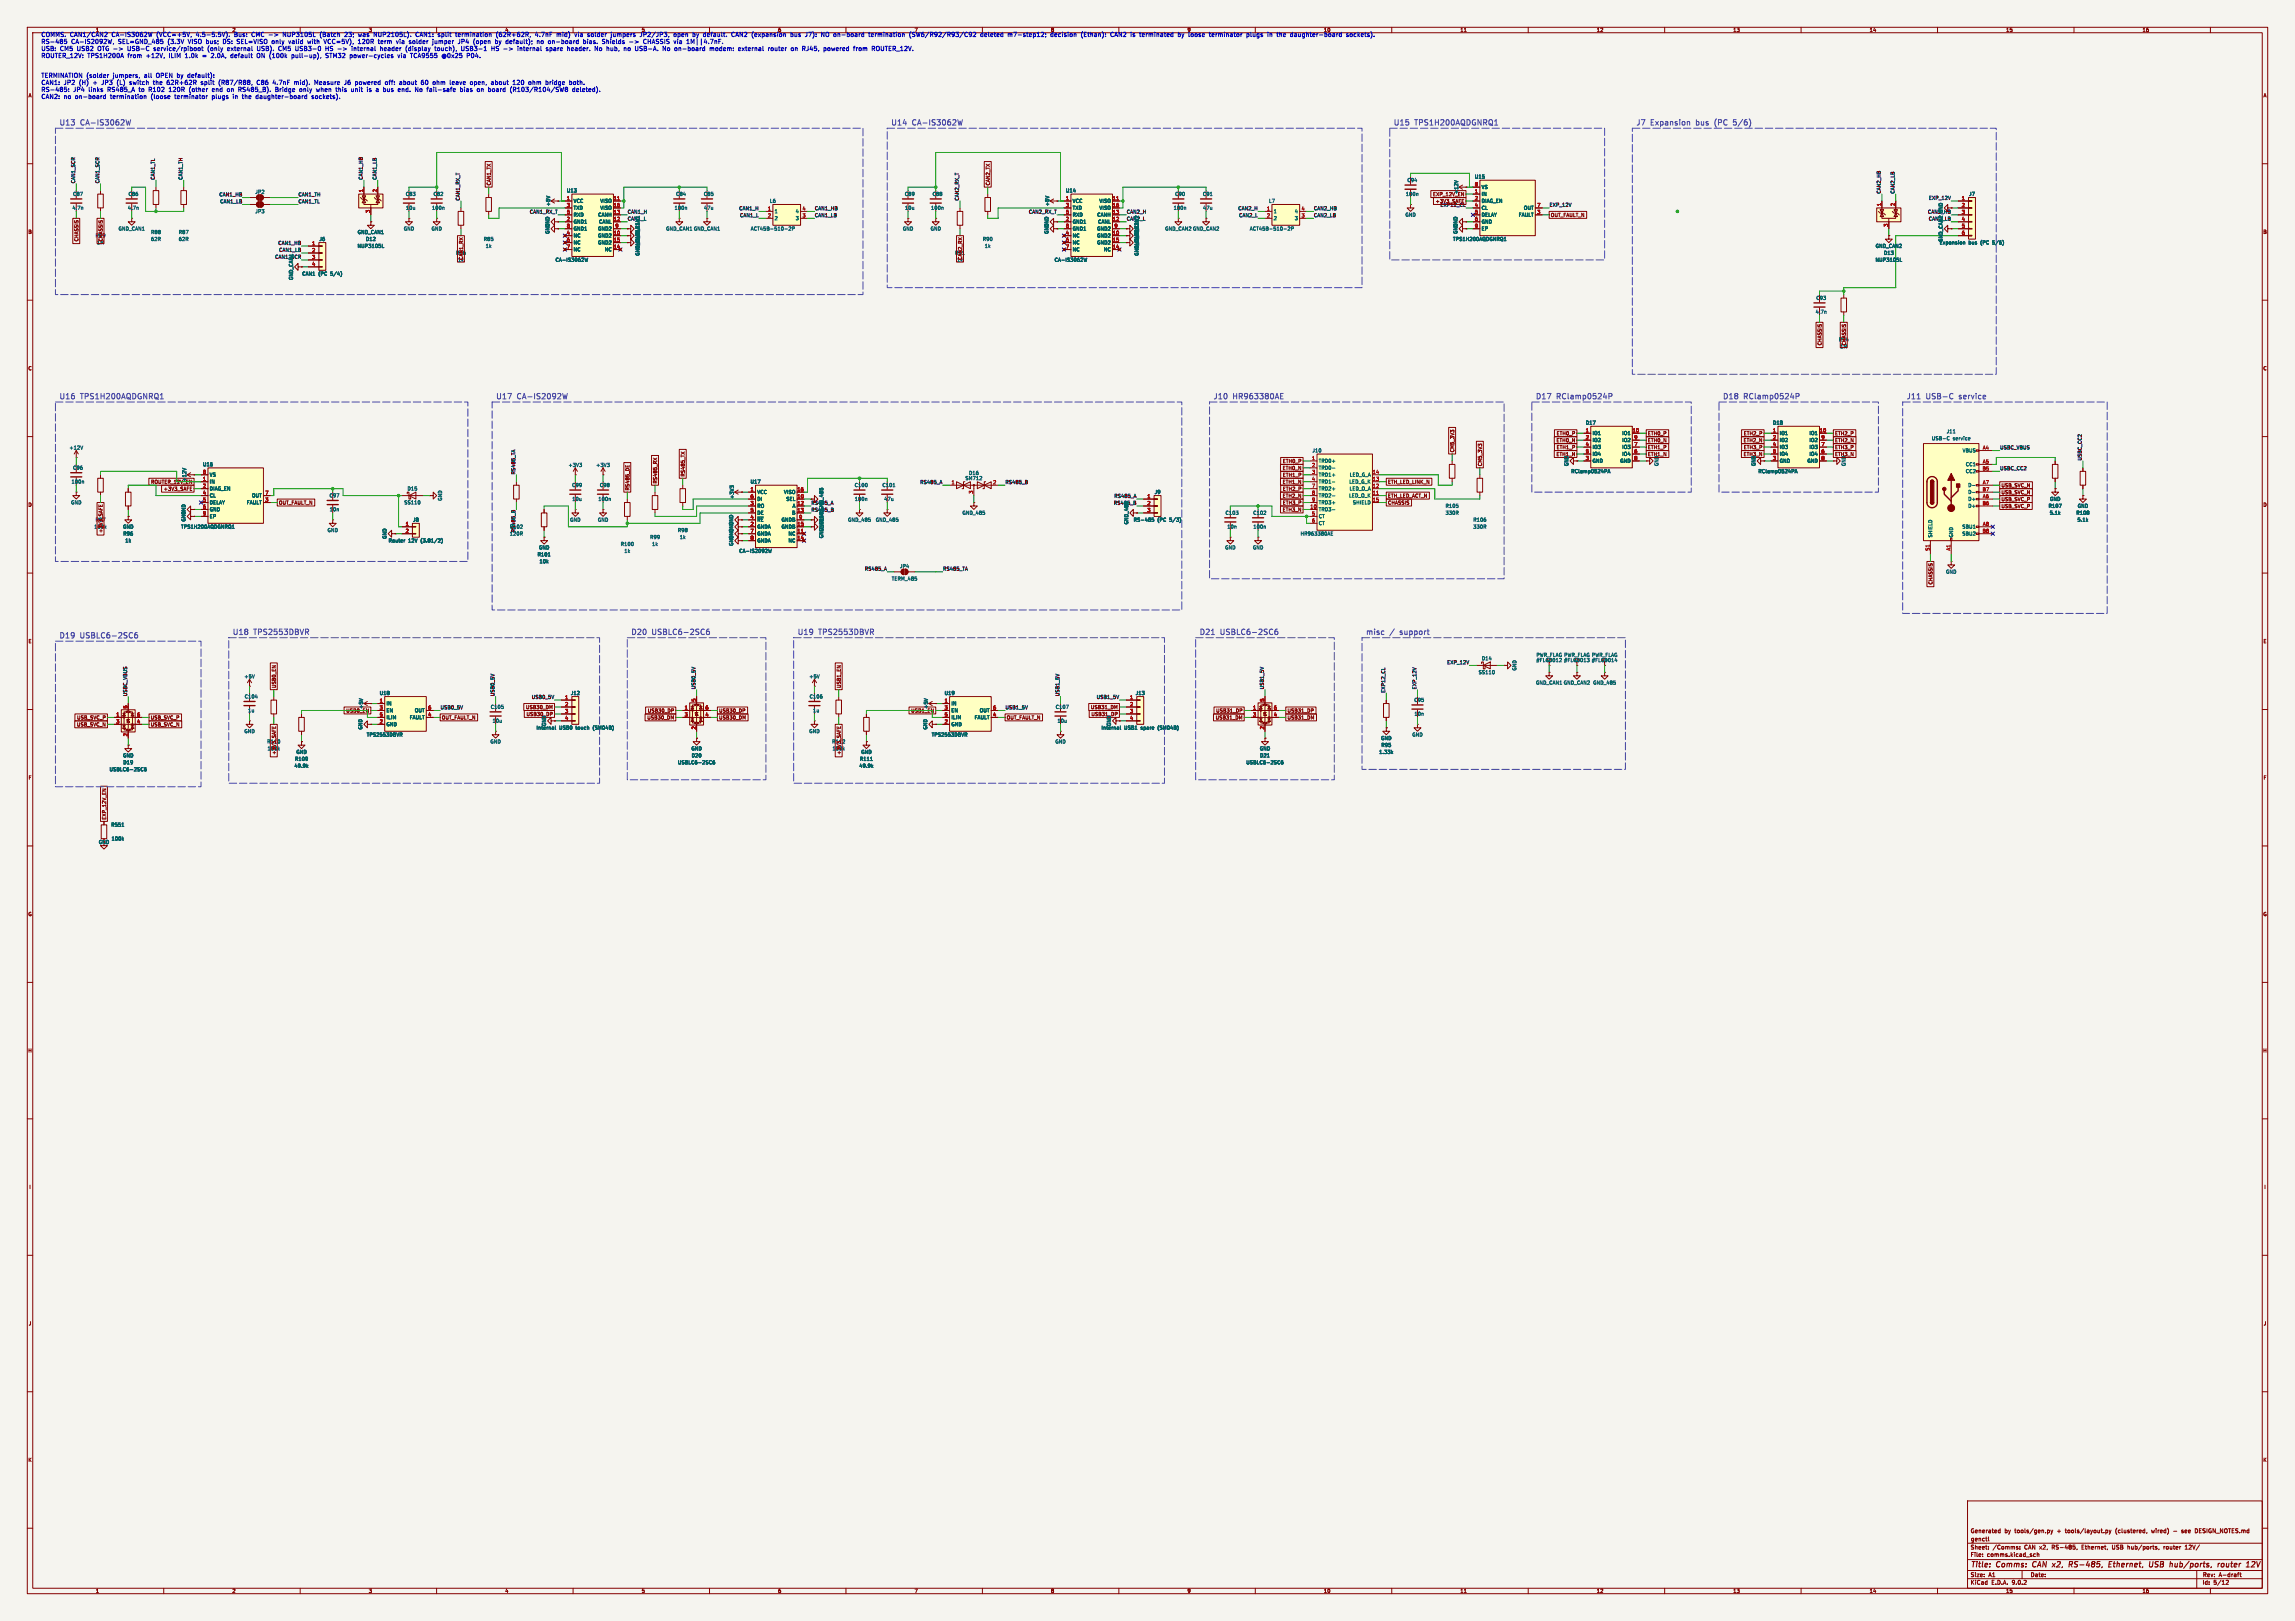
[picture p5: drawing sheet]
<svg xmlns="http://www.w3.org/2000/svg" width="841mm" height="594mm" viewBox="0 0 841 594" stroke-linecap="round" stroke-linejoin="round" font-family="sans-serif">
<defs><g id="words">
<g font-size="2.8" fill="#4848a0">
<text x="21.6" y="46.1">U13</text>
<text x="29.5" y="46.1">CA-IS3062W</text>
<text x="326.4" y="46.1">U14</text>
<text x="334.3" y="46.1">CA-IS3062W</text>
<text x="510.5" y="46.1">U15</text>
<text x="518.5" y="46.1">TPS1H200AQDGNRQ1</text>
<text x="599.4" y="46.1">J7</text>
<text x="604.9" y="46.1">Expansion</text>
<text x="622" y="46.1">bus</text>
<text x="629.2" y="46.1">(PC</text>
<text x="636.6" y="46.1">5/6)</text>
<text x="21.6" y="146.4">U16</text>
<text x="29.5" y="146.4">TPS1H200AQDGNRQ1</text>
<text x="181.6" y="146.4">U17</text>
<text x="189.5" y="146.4">CA-IS2092W</text>
<text x="444.5" y="146.4">J10</text>
<text x="451.9" y="146.4">HR963380AE</text>
<text x="562.6" y="146.4">D17</text>
<text x="570.4" y="146.4">RClamp0524P</text>
<text x="631.2" y="146.4">D18</text>
<text x="639" y="146.4">RClamp0524P</text>
<text x="698.5" y="146.4">J11</text>
<text x="705.9" y="146.4">USB-C</text>
<text x="718.4" y="146.4">service</text>
<text x="85.1" y="232.8">U18</text>
<text x="93" y="232.8">TPS2553DBVR</text>
<text x="231.1" y="232.8">D20</text>
<text x="239" y="232.8">USBLC6-2SC6</text>
<text x="292.1" y="232.8">U19</text>
<text x="300" y="232.8">TPS2553DBVR</text>
<text x="439.4" y="232.8">D21</text>
<text x="447.3" y="232.8">USBLC6-2SC6</text>
<text x="500.4" y="232.8">misc</text>
<text x="509.4" y="232.8">/</text>
<text x="513.5" y="232.8">support</text>
<text x="21.6" y="234.1">D19</text>
<text x="29.4" y="234.1">USBLC6-2SC6</text>
</g>
<g font-size="2.8" fill="#840000">
<text x="722" y="574.9">Title:</text>
<text x="731.7" y="574.9">Comms:</text>
<text x="745.7" y="574.9">CAN x2,</text>
<text x="760.6" y="574.9">RS-485,</text>
<text x="776" y="574.9">Ethernet,</text>
<text x="791.7" y="574.9">USB</text>
<text x="800" y="574.9">hub/ports,</text>
<text x="818.4" y="574.9">router</text>
</g>
<g font-size="2.2" fill="#0000c2">
<text x="15" y="13.8">COMMS. CAN1/CAN2</text>
<text x="15" y="16.4">RS-485</text>
<text x="26" y="16.4">CA-IS2092W,</text>
<text x="41" y="13.8">CA-IS3062W</text>
<text x="43.3" y="16.4">SEL=GND_485</text>
<text x="57.5" y="13.8">(VCC=+5V,</text>
<text x="61.6" y="16.4">(3.3V</text>
<text x="69.2" y="16.4">VISO bus;</text>
<text x="72.1" y="13.8">4.5-5.5V).</text>
<text x="82.2" y="16.4">DS: SEL=VISO</text>
<text x="86.2" y="13.8">Bus:</text>
<text x="92.7" y="13.8">CMC -&gt;</text>
<text x="100.4" y="16.4">only</text>
<text x="104.4" y="13.8">NUP3105L</text>
<text x="106.7" y="16.4">valid</text>
<text x="113.7" y="16.4">with</text>
<text x="118.1" y="13.8">(Batch</text>
<text x="119.9" y="16.4">VCC=5V),</text>
<text x="127.3" y="13.8">23;</text>
<text x="132.5" y="13.8">was</text>
<text x="132.5" y="16.4">120R</text>
<text x="138.2" y="13.8">NUP2105L).</text>
<text x="140.1" y="16.4">term</text>
<text x="146.8" y="16.4">via</text>
<text x="151.6" y="16.4">solder</text>
<text x="153.8" y="13.8">CAN1:</text>
<text x="160.4" y="16.4">jumper</text>
<text x="162.1" y="13.8">split</text>
<text x="168.7" y="13.8">termination</text>
<text x="169.9" y="16.4">JP4</text>
<text x="175.6" y="16.4">(open</text>
<text x="183.7" y="13.8">(62R+62R,</text>
<text x="183.7" y="16.4">by</text>
<text x="187.7" y="16.4">default);</text>
<text x="198.1" y="13.8">4.7nF</text>
<text x="199.3" y="16.4">no</text>
<text x="203.5" y="16.4">on-board</text>
<text x="206.1" y="13.8">mid)</text>
<text x="212.9" y="13.8">via</text>
<text x="216.6" y="16.4">bias.</text>
<text x="217.7" y="13.8">solder</text>
<text x="223.6" y="16.4">Shields</text>
<text x="226.4" y="13.8">jumpers</text>
<text x="233.7" y="16.4">-&gt;</text>
<text x="237.2" y="13.8">JP2/JP3,</text>
<text x="239" y="16.4">CHASSIS via</text>
<text x="249.7" y="13.8">open</text>
<text x="255.1" y="16.4">1M||4.7nF.</text>
<text x="256.8" y="13.8">by</text>
<text x="260.8" y="13.8">default.</text>
<text x="271.3" y="13.8">CAN2</text>
<text x="278.8" y="13.8">(expansion</text>
<text x="293.2" y="13.8">bus</text>
<text x="298.7" y="13.8">J7):</text>
<text x="304.7" y="13.8">NO on-board</text>
<text x="322.4" y="13.8">termination</text>
<text x="337.4" y="13.8">(SW6/R92/R93/C92</text>
<text x="363.7" y="13.8">deleted</text>
<text x="373.8" y="13.8">m7-step12;</text>
<text x="389.6" y="13.8">decision</text>
<text x="400.9" y="13.8">(Ethan):</text>
<text x="411.8" y="13.8">CAN2</text>
<text x="419.4" y="13.8">is</text>
<text x="422.8" y="13.8">terminated</text>
<text x="436.9" y="13.8">by</text>
<text x="440.9" y="13.8">loose</text>
<text x="448.7" y="13.8">terminator</text>
<text x="462.5" y="13.8">plugs</text>
<text x="470.3" y="13.8">in</text>
<text x="473.9" y="13.8">the</text>
<text x="479" y="13.8">daughter-board</text>
<text x="499.6" y="13.8">sockets).</text>
<text x="15" y="19">USB:</text>
<text x="15" y="21.5">ROUTER_12V:</text>
<text x="21.9" y="19">CM5</text>
<text x="28.2" y="19">USB2</text>
<text x="32" y="21.5">TPS1H200A</text>
<text x="35.9" y="19">OTG -&gt;</text>
<text x="46.8" y="21.5">from</text>
<text x="47.1" y="19">USB-C</text>
<text x="53.7" y="21.5">+12V,</text>
<text x="56.8" y="19">service/rpiboot</text>
<text x="62.2" y="21.5">ILIM</text>
<text x="68.2" y="21.5">1.0k</text>
<text x="74.6" y="21.5">=</text>
<text x="76.7" y="19">(only</text>
<text x="78" y="21.5">2.0A,</text>
<text x="84.1" y="19">external</text>
<text x="85.3" y="21.5">default</text>
<text x="95" y="21.5">ON (100k</text>
<text x="95.1" y="19">USB).</text>
<text x="103.1" y="19">CM5</text>
<text x="108" y="21.5">pull-up),</text>
<text x="109.4" y="19">USB3-0</text>
<text x="120.6" y="19">HS -&gt;</text>
<text x="120.6" y="21.5">STM32</text>
<text x="129.6" y="21.5">power-cycles</text>
<text x="130.4" y="19">internal</text>
<text x="141" y="19">header</text>
<text x="147.4" y="21.5">via</text>
<text x="150.5" y="19">(display</text>
<text x="152.1" y="21.5">TCA9555</text>
<text x="161.3" y="19">touch),</text>
<text x="163.8" y="21.5">@0x25</text>
<text x="171.1" y="19">USB3-1</text>
<text x="173.1" y="21.5">P04.</text>
<text x="182.3" y="19">HS -&gt;</text>
<text x="192.2" y="19">internal</text>
<text x="202.8" y="19">spare</text>
<text x="210.7" y="19">header.</text>
<text x="220.9" y="19">No</text>
<text x="225.4" y="19">hub,</text>
<text x="231.8" y="19">no</text>
<text x="236.1" y="19">USB-A.</text>
<text x="246.3" y="19">No</text>
<text x="250.8" y="19">on-board</text>
<text x="263.8" y="19">modem:</text>
<text x="274.5" y="19">external</text>
<text x="285.5" y="19">router</text>
<text x="294" y="19">on</text>
<text x="298.3" y="19">RJ45,</text>
<text x="306.3" y="19">powered</text>
<text x="317.4" y="19">from</text>
<text x="324.2" y="19">ROUTER_12V.</text>
<text x="15" y="28.8">TERMINATION (solder</text>
<text x="41.4" y="28.8">jumpers,</text>
<text x="53" y="28.8">all</text>
<text x="57.5" y="28.8">OPEN by</text>
<text x="69.2" y="28.8">default):</text>
<text x="15" y="31.4">CAN1:</text>
<text x="15" y="34">RS-485:</text>
<text x="23.3" y="31.4">JP2</text>
<text x="26.8" y="34">JP4</text>
<text x="29" y="31.4">(H)</text>
<text x="32.5" y="34">links</text>
<text x="34.2" y="31.4">+</text>
<text x="37.5" y="31.4">JP3</text>
<text x="39.5" y="34">RS485_A</text>
<text x="43.2" y="31.4">(L)</text>
<text x="48" y="31.4">switch</text>
<text x="51.1" y="34">to</text>
<text x="54.8" y="34">R102</text>
<text x="56.8" y="31.4">the</text>
<text x="61.9" y="31.4">62R+62R</text>
<text x="62.4" y="34">120R</text>
<text x="69.9" y="34">(other</text>
<text x="74.5" y="31.4">split</text>
<text x="78.5" y="34">end</text>
<text x="81.1" y="31.4">(R87/R88,</text>
<text x="84.1" y="34">on</text>
<text x="88.4" y="34">RS485_B).</text>
<text x="95.3" y="31.4">C86</text>
<text x="101.3" y="31.4">4.7nF</text>
<text x="102.1" y="34">Bridge</text>
<text x="109.3" y="31.4">mid).</text>
<text x="111" y="34">only</text>
<text x="116.8" y="31.4">Measure</text>
<text x="117.4" y="34">when</text>
<text x="124.7" y="34">this</text>
<text x="127.9" y="31.4">J6</text>
<text x="130.4" y="34">unit</text>
<text x="132" y="31.4">powered</text>
<text x="136.4" y="34">is</text>
<text x="139.8" y="34">a</text>
<text x="142.6" y="34">bus</text>
<text x="143.1" y="31.4">off:</text>
<text x="148.1" y="34">end.</text>
<text x="148.5" y="31.4">about</text>
<text x="154.5" y="34">No</text>
<text x="156.6" y="31.4">60</text>
<text x="159" y="34">fail-safe</text>
<text x="161" y="31.4">ohm</text>
<text x="167.4" y="31.4">leave</text>
<text x="171.3" y="34">bias</text>
<text x="175" y="31.4">open,</text>
<text x="177.6" y="34">on</text>
<text x="181.9" y="34">board</text>
<text x="182.8" y="31.4">about</text>
<text x="190" y="34">(R103/R104/SW8</text>
<text x="190.9" y="31.4">120</text>
<text x="196.8" y="31.4">ohm</text>
<text x="203.2" y="31.4">bridge</text>
<text x="212" y="31.4">both.</text>
<text x="213" y="34">deleted).</text>
<text x="15" y="36.5">CAN2:</text>
<text x="23.3" y="36.5">no</text>
<text x="27.5" y="36.5">on-board</text>
<text x="40.6" y="36.5">termination</text>
<text x="55.5" y="36.5">(loose</text>
<text x="64.4" y="36.5">terminator</text>
<text x="78.1" y="36.5">plugs</text>
<text x="86" y="36.5">in</text>
<text x="89.5" y="36.5">the</text>
<text x="94.6" y="36.5">daughter-board</text>
<text x="115.3" y="36.5">sockets).</text>
</g>
<g font-size="2.1" fill="#840000">
<text x="722" y="562">Generated</text>
<text x="734.5" y="562">by</text>
<text x="738.3" y="562">tools/gen.py</text>
<text x="754" y="562">+</text>
<text x="757.1" y="562">tools/layout.py</text>
<text x="775.6" y="562">(clustered,</text>
<text x="789" y="562">wired)</text>
<text x="800.3" y="562">see</text>
<text x="805.4" y="562">DESIGN_NOTES.md</text>
<text x="722" y="568">Sheet:</text>
<text x="722" y="565.2">genctl</text>
<text x="730.2" y="568">/Comms:</text>
<text x="741.9" y="568">CAN x2,</text>
<text x="752.2" y="568">RS-485,</text>
<text x="763.3" y="568">Ethernet,</text>
<text x="774.6" y="568">USB</text>
<text x="780.4" y="568">hub/ports,</text>
<text x="793.8" y="568">router</text>
<text x="801.8" y="568">12V/</text>
<text x="722" y="570.7">File:</text>
<text x="728.1" y="570.7">comms.kicad_sch</text>
<text x="722" y="580.9">KiCad</text>
<text x="722" y="578.1">Size:</text>
<text x="728.7" y="578.1">A1</text>
<text x="729.7" y="580.9">E.D.A.</text>
<text x="737.3" y="580.9">9.0.2</text>
<text x="744" y="578.1">Date:</text>
<text x="807" y="578.3">Rev:</text>
<text x="807" y="580.9">Id:</text>
<text x="811.1" y="580.9">5/12</text>
<text x="813.4" y="578.3">A-draft</text>
</g>
<g font-size="1.8" fill="#0000c2">
<text x="35" y="11.9">1</text>
<text x="135" y="11.9">3</text>
<text x="185" y="11.9">4</text>
<text x="235" y="11.9">5</text>
<text x="285" y="11.9">6</text>
<text x="335" y="11.9">7</text>
<text x="385" y="11.9">8</text>
<text x="485" y="11.9">10</text>
</g>
<g font-size="1.8" fill="#840000">
<text x="85" y="11.9">2</text>
<text x="435" y="11.9">9</text>
<text x="535" y="11.9">11</text>
<text x="585" y="11.9">12</text>
<text x="635" y="11.9">13</text>
<text x="685" y="11.9">14</text>
<text x="735" y="11.9">15</text>
<text x="785" y="11.9">16</text>
<text x="10.3" y="35.9">A</text>
<text x="829.3" y="35.9">A</text>
<text x="180" y="68.1" transform="rotate(-90 180 68.1)">CAN1_TX</text>
<text x="362.9" y="68.1" transform="rotate(-90 362.9 68.1)">CAN2_TX</text>
<text x="525" y="72.1">EXP_12V_EN</text>
<text x="525.9" y="74.6">+3V3_SAFE</text>
<text x="568.2" y="79.7">OUT_FAULT_N</text>
<text x="10.3" y="85.9">B</text>
<text x="28.9" y="88.6" transform="rotate(-90 28.9 88.6)">CHASSIS</text>
<text x="34.9" y="87.2">R89</text>
<text x="35.4" y="89.8">1M</text>
<text x="37.8" y="88.6" transform="rotate(-90 37.8 88.6)">CHASSIS</text>
<text x="829.2" y="85.9">B</text>
<text x="167" y="93.6">R86</text>
<text x="169.9" y="95.4" transform="rotate(-90 169.9 95.4)">CAN1_RX</text>
<text x="349.8" y="93.6">R91</text>
<text x="352.7" y="95.4" transform="rotate(-90 352.7 95.4)">CAN2_RX</text>
<text x="167.7" y="96.1">1k</text>
<text x="350.6" y="96.1">1k</text>
<text x="673.7" y="125.3">R94</text>
<text x="667.7" y="126.7" transform="rotate(-90 667.7 126.7)">CHASSIS</text>
<text x="674.2" y="127.9">1M</text>
<text x="676.6" y="126.7" transform="rotate(-90 676.6 126.7)">CHASSIS</text>
<text x="10.3" y="135.9">C</text>
<text x="829.2" y="135.9">C</text>
<text x="570.3" y="159.7">ETH0_P</text>
<text x="603.7" y="159.7">ETH0_P</text>
<text x="638.9" y="159.7">ETH2_P</text>
<text x="672.3" y="159.7">ETH2_P</text>
<text x="533.1" y="165.9" transform="rotate(-90 533.1 165.9)">CM5_3V3</text>
<text x="570.2" y="162.2">ETH0_N</text>
<text x="570.2" y="167.3">ETH1_N</text>
<text x="570.3" y="164.8">ETH1_P</text>
<text x="603.7" y="164.8">ETH1_P</text>
<text x="603.7" y="167.3">ETH1_N</text>
<text x="603.7" y="162.2">ETH0_N</text>
<text x="638.8" y="162.2">ETH2_N</text>
<text x="638.8" y="167.3">ETH3_N</text>
<text x="638.9" y="164.8">ETH3_P</text>
<text x="672.3" y="164.8">ETH3_P</text>
<text x="672.3" y="167.3">ETH3_N</text>
<text x="672.3" y="162.2">ETH2_N</text>
<text x="469.9" y="172.4">ETH0_N</text>
<text x="469.9" y="169.9">ETH0_P</text>
<text x="543.2" y="171" transform="rotate(-90 543.2 171)">CM5_3V3</text>
<text x="607.9" y="170.9" transform="rotate(-90 607.9 170.9)">GND</text>
<text x="676.5" y="170.9" transform="rotate(-90 676.5 170.9)">GND</text>
<text x="55.2" y="177.5">ROUTER_12V_EN</text>
<text x="230.8" y="179.9" transform="rotate(-90 230.8 179.9)">RS485_DE</text>
<text x="241" y="177.3" transform="rotate(-90 241 177.3)">RS485_RX</text>
<text x="251.1" y="174.8" transform="rotate(-90 251.1 174.8)">RS485_TX</text>
<text x="469.9" y="177.5">ETH1_N</text>
<text x="469.9" y="174.9">ETH1_P</text>
<text x="508.5" y="177.5">ETH_LED_LINK_N</text>
<text x="733.3" y="178.8">USB_SVC_N</text>
<text x="10.3" y="185.9">D</text>
<text x="59.9" y="180">+3V3_SAFE</text>
<text x="102.1" y="185.1">OUT_FAULT_N</text>
<text x="469.9" y="182.6">ETH2_N</text>
<text x="469.9" y="180">ETH2_P</text>
<text x="469.9" y="185.1">ETH3_P</text>
<text x="508.5" y="185.1">CHASSIS</text>
<text x="508.5" y="182.6">ETH_LED_ACT_N</text>
<text x="733.3" y="183.8">USB_SVC_P</text>
<text x="733.3" y="181.3">USB_SVC_N</text>
<text x="829.2" y="185.9">D</text>
<text x="34.9" y="191.4">R97</text>
<text x="469.9" y="187.6">ETH3_N</text>
<text x="733.3" y="186.4">USB_SVC_P</text>
<text x="34.4" y="193.9">100k</text>
<text x="37.8" y="195.4" transform="rotate(-90 37.8 195.4)">+3V3_SAFE</text>
<text x="708.3" y="214.3" transform="rotate(-90 708.3 214.3)">CHASSIS</text>
<text x="10.3" y="235.9">E</text>
<text x="829.3" y="235.9">E</text>
<text x="101.3" y="252.3" transform="rotate(-90 101.3 252.3)">USB0_EN</text>
<text x="308.3" y="252.3" transform="rotate(-90 308.3 252.3)">USB1_EN</text>
<text x="28.1" y="263.8">USB_SVC_P</text>
<text x="55.1" y="263.8">USB_SVC_P</text>
<text x="126.7" y="261.3">USB0_EN</text>
<text x="161.8" y="263.8">OUT_FAULT_N</text>
<text x="192.6" y="260">USB30_DM</text>
<text x="192.8" y="262.6">USB30_DP</text>
<text x="237.1" y="263.8">USB30_DM</text>
<text x="237.2" y="261.3">USB30_DP</text>
<text x="263.4" y="261.3">USB30_DP</text>
<text x="263.4" y="263.8">USB30_DM</text>
<text x="333.8" y="261.3">USB1_EN</text>
<text x="368.8" y="263.8">OUT_FAULT_N</text>
<text x="399.6" y="260">USB31_DM</text>
<text x="399.8" y="262.6">USB31_DP</text>
<text x="445.3" y="263.8">USB31_DM</text>
<text x="445.5" y="261.3">USB31_DP</text>
<text x="471.6" y="263.8">USB31_DM</text>
<text x="471.6" y="261.3">USB31_DP</text>
<text x="28" y="266.4">USB_SVC_N</text>
<text x="55.1" y="266.4">USB_SVC_N</text>
<text x="97.8" y="272.6">R110</text>
<text x="97.9" y="275.2">100k</text>
<text x="304.8" y="272.6">R112</text>
<text x="304.9" y="275.2">100k</text>
<text x="101.3" y="276.7" transform="rotate(-90 101.3 276.7)">+3V3_SAFE</text>
<text x="308.3" y="276.7" transform="rotate(-90 308.3 276.7)">+3V3_SAFE</text>
<text x="10.3" y="285.9">F</text>
<text x="829.3" y="285.9">F</text>
<text x="39.1" y="300.5" transform="rotate(-90 39.1 300.5)">EXP_12V_EN</text>
<text x="36.1" y="309.5">GND</text>
<text x="10.3" y="335.9">G</text>
<text x="829.2" y="335.9">G</text>
<text x="10.2" y="385.9">H</text>
<text x="829.2" y="385.9">H</text>
<text x="10.6" y="435.9">I</text>
<text x="829.6" y="435.9">I</text>
<text x="10.4" y="485.9">J</text>
<text x="829.4" y="485.9">J</text>
<text x="10.3" y="535.9">K</text>
<text x="829.2" y="535.9">K</text>
<text x="35" y="583.9">1</text>
<text x="85" y="583.9">2</text>
<text x="135" y="583.9">3</text>
<text x="185" y="583.9">4</text>
<text x="235" y="583.9">5</text>
<text x="285" y="583.9">6</text>
<text x="335" y="583.9">7</text>
<text x="385" y="583.9">8</text>
<text x="435" y="583.9">9</text>
<text x="485" y="583.9">10</text>
<text x="535" y="583.9">11</text>
<text x="585" y="583.9">12</text>
<text x="635" y="583.9">13</text>
<text x="685" y="583.9">14</text>
<text x="735" y="583.9">15</text>
<text x="785" y="583.9">16</text>
</g>
<g font-size="1.8" fill="#006464">
<text x="540.3" y="65.6">U15</text>
<text x="26.6" y="72">C87</text>
<text x="46.9" y="72">C86</text>
<text x="93.4" y="71.2">JP2</text>
<text x="148.5" y="72">C83</text>
<text x="158.7" y="72">C82</text>
<text x="207.6" y="70.7">U13</text>
<text x="247.6" y="72">C84</text>
<text x="257.8" y="72">C85</text>
<text x="331.4" y="72">C89</text>
<text x="341.6" y="72">C88</text>
<text x="390.5" y="70.7">U14</text>
<text x="430.5" y="72">C90</text>
<text x="440.6" y="72">C91</text>
<text x="515" y="72">100n</text>
<text x="515.6" y="66.9">C94</text>
<text x="534.5" y="71.2" transform="rotate(-90 534.5 71.2)">+12V</text>
<text x="542.8" y="69.4">VS</text>
<text x="542.8" y="72">IN</text>
<text x="721.4" y="72">J7</text>
<text x="26.4" y="77.1">4.7n</text>
<text x="46.7" y="77.1">4.7n</text>
<text x="148.6" y="77.1">10u</text>
<text x="158.2" y="77.1">100n</text>
<text x="201.8" y="75.7" transform="rotate(-90 201.8 75.7)">+5V</text>
<text x="210.1" y="74.5">VCC</text>
<text x="210.1" y="77.1">TXD</text>
<text x="219.8" y="74.5">VISO</text>
<text x="219.8" y="77.1">VISO</text>
<text x="247.1" y="77.1">100n</text>
<text x="257.8" y="77.1">47u</text>
<text x="282" y="74.5">L6</text>
<text x="331.5" y="77.1">10u</text>
<text x="341" y="77.1">100n</text>
<text x="384.7" y="75.7" transform="rotate(-90 384.7 75.7)">+5V</text>
<text x="392.9" y="74.5">VCC</text>
<text x="392.9" y="77.1">TXD</text>
<text x="402.7" y="74.5">VISO</text>
<text x="402.7" y="77.1">VISO</text>
<text x="429.9" y="77.1">100n</text>
<text x="440.7" y="77.1">47u</text>
<text x="464.9" y="74.5">L7</text>
<text x="542.8" y="74.5">DIAG_EN</text>
<text x="542.8" y="77.1">CL</text>
<text x="558.3" y="77.1">OUT</text>
<text x="93.4" y="78.3">JP3</text>
<text x="201.5" y="83.3" transform="rotate(-90 201.5 83.3)">GND</text>
<text x="210.1" y="79.6">RXD</text>
<text x="210.1" y="82.1">GND1</text>
<text x="219.1" y="79.6">CANH</text>
<text x="219.4" y="82.1">CANL</text>
<text x="229.9" y="80.9">CAN1_L</text>
<text x="283.7" y="78.3">1</text>
<text x="283.7" y="80.9">2</text>
<text x="291.4" y="78.3">4</text>
<text x="291.4" y="80.9">3</text>
<text x="392.9" y="79.6">RXD</text>
<text x="392.9" y="82.1">GND1</text>
<text x="401.9" y="79.6">CANH</text>
<text x="402.2" y="82.1">CANL</text>
<text x="412.7" y="80.9">CAN2_L</text>
<text x="466.6" y="78.3">1</text>
<text x="466.6" y="80.9">2</text>
<text x="474.3" y="78.3">4</text>
<text x="474.3" y="80.9">3</text>
<text x="514.9" y="79.6">GND</text>
<text x="534.3" y="83.3" transform="rotate(-90 534.3 83.3)">GND</text>
<text x="542.8" y="79.6">DELAY</text>
<text x="542.8" y="82.1">GND</text>
<text x="556.4" y="79.6">FAULT</text>
<text x="706.3" y="78.4">CAN2_HB</text>
<text x="706.6" y="80.9">CAN2_LB</text>
<text x="43.3" y="84.7">GND_CAN1</text>
<text x="55.2" y="86">R88</text>
<text x="55.2" y="88.5">62R</text>
<text x="65.4" y="86">R87</text>
<text x="65.4" y="88.5">62R</text>
<text x="116.9" y="88.5">J6</text>
<text x="130.9" y="86">GND_CAN1</text>
<text x="133.9" y="88.5">D12</text>
<text x="147.8" y="84.7">GND</text>
<text x="158" y="84.7">GND</text>
<text x="177.1" y="88.5">R85</text>
<text x="210.1" y="84.7">GND1</text>
<text x="210.1" y="87.2">NC</text>
<text x="210.1" y="89.8">NC</text>
<text x="219" y="84.7">GND2</text>
<text x="219" y="87.2">GND2</text>
<text x="219" y="89.8">GND2</text>
<text x="243.9" y="84.7">GND_CAN1 GND_CAN1</text>
<text x="275" y="84.7">ACT45B-510-2P</text>
<text x="330.7" y="84.7">GND</text>
<text x="340.9" y="84.7">GND</text>
<text x="360" y="88.5">R90</text>
<text x="384.4" y="85.9" transform="rotate(-90 384.4 85.9)">GND</text>
<text x="392.9" y="84.7">GND1</text>
<text x="392.9" y="87.2">NC</text>
<text x="392.9" y="89.8">NC</text>
<text x="401.9" y="84.7">GND2</text>
<text x="401.9" y="87.2">GND2</text>
<text x="401.9" y="89.8">GND2</text>
<text x="426.8" y="84.7">GND_CAN2 GND_CAN2</text>
<text x="457.9" y="84.7">ACT45B-510-2P</text>
<text x="532.3" y="88.5">TPS1H200AQDGNRQ1</text>
<text x="534.3" y="85.9" transform="rotate(-90 534.3 85.9)">GND</text>
<text x="542.8" y="84.7">EP</text>
<text x="710.6" y="89.8">Expansion</text>
<text x="712.1" y="88.8" transform="rotate(-90 712.1 88.8)">GND_CAN2 GND</text>
<text x="721.4" y="89.8">bus</text>
<text x="725.9" y="89.8">(PC</text>
<text x="730.4" y="89.8">5/6)</text>
<text x="130.9" y="91">NUP3105L</text>
<text x="177.8" y="91">1k</text>
<text x="210.1" y="92.3">NC</text>
<text x="221.5" y="92.3">NC</text>
<text x="234.5" y="91.3" transform="rotate(-90 234.5 91.3)">GND_CAN1</text>
<text x="360.7" y="91">1k</text>
<text x="392.9" y="92.3">NC</text>
<text x="404.4" y="92.3">NC</text>
<text x="417.4" y="91.3" transform="rotate(-90 417.4 91.3)">GND_CAN2</text>
<text x="687.2" y="91">GND_CAN2</text>
<text x="690.2" y="93.6">D13</text>
<text x="110.6" y="101.2">CAN1</text>
<text x="116.7" y="101.2">(PC</text>
<text x="121.2" y="101.2">5/4)</text>
<text x="203.4" y="96.1">CA-IS3062W</text>
<text x="386.3" y="96.1">CA-IS3062W</text>
<text x="687.1" y="96.1">NUP3105L</text>
<text x="107.5" y="102.8" transform="rotate(-90 107.5 102.8)">GND_CAN1</text>
<text x="665.4" y="110.1">C93</text>
<text x="665.2" y="115.2">4.7n</text>
<text x="581" y="155.8">D17</text>
<text x="649.6" y="155.8">D18</text>
<text x="583.4" y="159.6">IO1</text>
<text x="594.3" y="159.6">IO1</text>
<text x="652" y="159.6">IO1</text>
<text x="662.9" y="159.6">IO1</text>
<text x="707.8" y="161.5">USB-C</text>
<text x="713.2" y="159">J11</text>
<text x="715.6" y="161.5">service</text>
<text x="25.3" y="164.9">+12V</text>
<text x="480.8" y="166">J10</text>
<text x="583.4" y="162.2">IO2</text>
<text x="583.4" y="164.7">IO3</text>
<text x="583.4" y="167.2">IO4</text>
<text x="594.3" y="162.2">IO2</text>
<text x="594.3" y="164.7">IO3</text>
<text x="594.3" y="167.2">IO4</text>
<text x="652" y="162.2">IO2</text>
<text x="652" y="164.7">IO3</text>
<text x="652" y="167.2">IO4</text>
<text x="662.9" y="162.2">IO2</text>
<text x="662.9" y="164.7">IO3</text>
<text x="662.9" y="167.2">IO4</text>
<text x="719.1" y="166">VBUS</text>
<text x="26.6" y="172.3">C96</text>
<text x="74.2" y="171">U16</text>
<text x="208.2" y="171.3">+3V3</text>
<text x="218.3" y="171.3">+3V3</text>
<text x="483.1" y="169.8">TRD0+</text>
<text x="483.1" y="172.3">TRD0-</text>
<text x="574.9" y="170.9" transform="rotate(-90 574.9 170.9)">GND</text>
<text x="575.6" y="173.6">RClamp0524PA</text>
<text x="583.4" y="169.8">GND</text>
<text x="593.6" y="169.8">GND</text>
<text x="643.5" y="170.9" transform="rotate(-90 643.5 170.9)">GND</text>
<text x="644.2" y="173.6">RClamp0524PA</text>
<text x="652" y="169.8">GND</text>
<text x="662.2" y="169.8">GND</text>
<text x="720.2" y="171">CC1</text>
<text x="720.2" y="173.6">CC2</text>
<text x="26.1" y="177.4">100n</text>
<text x="68.4" y="176.6" transform="rotate(-90 68.4 176.6)">+12V</text>
<text x="76.7" y="174.9">VS</text>
<text x="76.7" y="177.4">IN</text>
<text x="76.7" y="179.9">DIAG_EN</text>
<text x="149.2" y="179.9">D15</text>
<text x="209.5" y="178.7">C99</text>
<text x="219.7" y="178.7">C98</text>
<text x="274.9" y="177.4">U17</text>
<text x="313" y="178.7">C100</text>
<text x="323.2" y="178.7">C101</text>
<text x="353.6" y="176.1">SM712</text>
<text x="354.9" y="174.2">D16</text>
<text x="483.1" y="174.9">TRD1+</text>
<text x="483.1" y="177.4">TRD1-</text>
<text x="483.1" y="179.9">TRD2+</text>
<text x="494.3" y="177.4">LED_G_K</text>
<text x="494.4" y="179.9">LED_O_A</text>
<text x="494.5" y="174.9">LED_G_A</text>
<text x="721.1" y="178.7">D-</text>
<text x="25.9" y="185">GND</text>
<text x="76.7" y="182.5">CL</text>
<text x="76.7" y="185">DELAY</text>
<text x="90.3" y="185">FAULT</text>
<text x="92.2" y="182.5">OUT</text>
<text x="120.6" y="182.5">C97</text>
<text x="148" y="185">SS110</text>
<text x="162.2" y="183.6" transform="rotate(-90 162.2 183.6)">GND</text>
<text x="209.6" y="183.7">10u</text>
<text x="219.1" y="183.7">100n</text>
<text x="269.1" y="183" transform="rotate(-90 269.1 183)">+3V3</text>
<text x="277.4" y="181.2">VCC</text>
<text x="277.4" y="183.7">DI</text>
<text x="287.2" y="181.2">VISO</text>
<text x="288" y="183.7">SEL</text>
<text x="297.2" y="185.1">RS485_A</text>
<text x="313.1" y="183.7">100n</text>
<text x="323.9" y="183.7">47u</text>
<text x="408" y="185.1">RS485_B</text>
<text x="423" y="181.2">J9</text>
<text x="483.1" y="182.5">TRD2-</text>
<text x="483.1" y="185">TRD3+</text>
<text x="494.2" y="182.5">LED_O_K</text>
<text x="495.6" y="185">SHIELD</text>
<text x="721.1" y="181.2">D-</text>
<text x="721.1" y="183.7">D+</text>
<text x="751.1" y="183.7">GND</text>
<text x="68.2" y="191.3" transform="rotate(-90 68.2 191.3)">GND</text>
<text x="68.2" y="188.7" transform="rotate(-90 68.2 188.7)">GND</text>
<text x="76.7" y="187.6">GND</text>
<text x="76.7" y="190.1">EP</text>
<text x="120.7" y="187.6">10n</text>
<text x="151.2" y="191.4">J8</text>
<text x="208.8" y="191.4">GND</text>
<text x="218.9" y="191.4">GND</text>
<text x="277.4" y="186.3">RO</text>
<text x="277.4" y="188.8">DE</text>
<text x="277.4" y="191.4">~{RE}</text>
<text x="286.2" y="191.4">GNDB</text>
<text x="290.1" y="188.8">B</text>
<text x="290.3" y="186.3">A</text>
<text x="297.2" y="187.6">RS485_B</text>
<text x="310.6" y="191.4">GND_485</text>
<text x="320.8" y="191.4">GND_485</text>
<text x="352.5" y="188.8">GND_485</text>
<text x="415.3" y="191.4">RS-485</text>
<text x="424.1" y="191.4">(PC</text>
<text x="428.7" y="191.4">5/3)</text>
<text x="448.9" y="188.8">C103</text>
<text x="459.1" y="188.8">C102</text>
<text x="483.1" y="187.6">TRD3-</text>
<text x="483.1" y="190.1">CT</text>
<text x="529.6" y="186.3">R105</text>
<text x="529.6" y="188.8">330R</text>
<text x="539.7" y="191.4">R106</text>
<text x="721.1" y="186.3">D+</text>
<text x="750.6" y="186.3">R107</text>
<text x="751" y="188.8">5.1k</text>
<text x="760.7" y="188.8">R108</text>
<text x="761.1" y="191.4">5.1k</text>
<text x="761.2" y="186.3">GND</text>
<text x="45" y="193.9">GND</text>
<text x="45" y="196.4">R96</text>
<text x="66.2" y="193.9">TPS1H200AQDGNRQ1</text>
<text x="119.9" y="195.2">GND</text>
<text x="141.8" y="197.6" transform="rotate(-90 141.8 197.6)">GND</text>
<text x="238.1" y="197.7">R99</text>
<text x="248.2" y="195.2">R98</text>
<text x="249" y="197.7">1k</text>
<text x="268.8" y="197.6" transform="rotate(-90 268.8 197.6)">GND GND</text>
<text x="277.4" y="193.9">GNDA</text>
<text x="277.4" y="196.4">GNDA</text>
<text x="286.2" y="193.9">GNDB</text>
<text x="288.8" y="196.4">NC</text>
<text x="301.9" y="194.8" transform="rotate(-90 301.9 194.8)">GND_485GND_485</text>
<text x="301.9" y="194.8" transform="rotate(-90 301.9 194.8)">GND_485</text>
<text x="413.6" y="192.3" transform="rotate(-90 413.6 192.3)">GND_485</text>
<text x="449.6" y="193.9">10n</text>
<text x="459.2" y="193.9">100n</text>
<text x="476.5" y="196.4">HR963380AE</text>
<text x="483.1" y="192.6">CT</text>
<text x="539.7" y="193.9">330R</text>
<text x="708.3" y="197.1" transform="rotate(-90 708.3 197.1)">SHIELD</text>
<text x="715.9" y="197.1" transform="rotate(-90 715.9 197.1)">GND</text>
<text x="718.9" y="193.9">SBU1</text>
<text x="718.9" y="196.4">SBU2</text>
<text x="45.8" y="199">1k</text>
<text x="142.3" y="199">Router</text>
<text x="149.6" y="199">12V</text>
<text x="154.3" y="199">(3.81/2)</text>
<text x="197.4" y="201.5">GND</text>
<text x="227.3" y="200.3">R100</text>
<text x="228.6" y="202.8">1k</text>
<text x="238.8" y="200.3">1k</text>
<text x="268.8" y="200.2" transform="rotate(-90 268.8 200.2)">GND GND</text>
<text x="268.8" y="200.2" transform="rotate(-90 268.8 200.2)">GND</text>
<text x="270.7" y="202.8">CA-IS2092W</text>
<text x="277.4" y="199">GNDA</text>
<text x="288.8" y="199">NC</text>
<text x="448.8" y="201.5">GND</text>
<text x="459" y="201.5">GND</text>
<text x="196.8" y="204.1">R101</text>
<text x="197.6" y="206.6">10k</text>
<text x="329.6" y="208.4">JP4</text>
<text x="326.7" y="213">TERM_485</text>
<text x="713" y="210.4">GND</text>
<text x="542.9" y="242.2">D14</text>
<text x="555.9" y="245.9" transform="rotate(-90 555.9 245.9)">GND</text>
<text x="562.8" y="242.8">#FLG0012</text>
<text x="562.9" y="240.9">PWR_FLAG PWR_FLAG PWR_FLAG</text>
<text x="573" y="242.8">#FLG0013</text>
<text x="583.2" y="242.8">#FLG0014</text>
<text x="89.4" y="248.8">+5V</text>
<text x="296.4" y="248.8">+5V</text>
<text x="541.7" y="247.2">SS110</text>
<text x="562.7" y="251.1">GND_CAN1 GND_CAN2 GND_485</text>
<text x="89.5" y="256.1">C104</text>
<text x="139" y="254.9">U18</text>
<text x="209" y="254.9">J12</text>
<text x="296.5" y="256.1">C106</text>
<text x="346" y="254.9">U19</text>
<text x="416" y="254.9">J13</text>
<text x="518.1" y="257.4">C95</text>
<text x="90.8" y="261.2">1u</text>
<text x="133.2" y="259.8" transform="rotate(-90 133.2 259.8)">+5V</text>
<text x="141.5" y="258.7">IN</text>
<text x="141.5" y="261.2">EN</text>
<text x="141.5" y="263.8">ILIM</text>
<text x="150" y="263.8">FAULT</text>
<text x="151.9" y="261.2">OUT</text>
<text x="179.7" y="259.9">C105</text>
<text x="297.8" y="261.2">1u</text>
<text x="340.2" y="259.8" transform="rotate(-90 340.2 259.8)">+5V</text>
<text x="348.5" y="258.7">IN</text>
<text x="348.5" y="261.2">EN</text>
<text x="348.5" y="263.8">ILIM</text>
<text x="357" y="263.8">FAULT</text>
<text x="358.9" y="261.2">OUT</text>
<text x="386.7" y="259.9">C107</text>
<text x="518.2" y="262.5">10n</text>
<text x="89.4" y="268.8">GND</text>
<text x="132.9" y="267.5" transform="rotate(-90 132.9 267.5)">GND</text>
<text x="141.5" y="266.3">GND</text>
<text x="180.4" y="265">10u</text>
<text x="196.4" y="267.6">Internal</text>
<text x="200.3" y="266.2" transform="rotate(-90 200.3 266.2)">GND</text>
<text x="204.9" y="267.6">USB0</text>
<text x="211.1" y="267.6">touch</text>
<text x="217.6" y="267.6">(SM04B)</text>
<text x="296.4" y="268.8">GND</text>
<text x="340" y="267.5" transform="rotate(-90 340 267.5)">GND</text>
<text x="348.5" y="266.3">GND</text>
<text x="387.4" y="265">10u</text>
<text x="403.5" y="267.6">Internal</text>
<text x="407.3" y="266.2" transform="rotate(-90 407.3 266.2)">GND</text>
<text x="412" y="267.6">USB1</text>
<text x="418.2" y="267.6">spare</text>
<text x="424.5" y="267.6">(SM04B)</text>
<text x="134.3" y="270.1">TPS2553DBVR</text>
<text x="179.6" y="272.6">GND</text>
<text x="253.2" y="275.2">GND</text>
<text x="341.3" y="270.1">TPS2553DBVR</text>
<text x="386.6" y="272.6">GND</text>
<text x="461.5" y="275.2">GND</text>
<text x="506" y="271.4">GND</text>
<text x="506.1" y="273.9">R95</text>
<text x="517.4" y="270.1">GND</text>
<text x="45" y="277.7">GND</text>
<text x="45" y="280.3">D19</text>
<text x="107.8" y="281.5">49.9k</text>
<text x="107.9" y="279">R109</text>
<text x="108.5" y="276.5">GND</text>
<text x="248.3" y="280.3">USBLC6-2SC6</text>
<text x="253.3" y="277.7">D20</text>
<text x="314.8" y="281.5">49.9k</text>
<text x="314.9" y="279">R111</text>
<text x="315.5" y="276.5">GND</text>
<text x="456.6" y="280.3">USBLC6-2SC6</text>
<text x="461.6" y="277.7">D21</text>
<text x="505.3" y="276.5">1.33k</text>
<text x="40" y="282.8">USBLC6-2SC6</text>
<text x="40.6" y="303.1">R551</text>
<text x="40.8" y="308.2">100k</text>
</g>
<g font-size="1.8" fill="#0f0f0f">
<text x="27.6" y="67.3" transform="rotate(-90 27.6 67.3)">CAN1_SCR</text>
<text x="36.5" y="67.3" transform="rotate(-90 36.5 67.3)">CAN1_SCR</text>
<text x="56.8" y="66" transform="rotate(-90 56.8 66)">CAN1_TL</text>
<text x="67" y="66" transform="rotate(-90 67 66)">CAN1_TH</text>
<text x="133" y="66" transform="rotate(-90 133 66)">CAN1_HB</text>
<text x="138.1" y="66" transform="rotate(-90 138.1 66)">CAN1_LB</text>
<text x="689.3" y="71.1" transform="rotate(-90 689.3 71.1)">CAN2_HB</text>
<text x="694.3" y="71.1" transform="rotate(-90 694.3 71.1)">CAN2_LB</text>
<text x="80.2" y="72">CAN1_HB</text>
<text x="80.5" y="74.6">CAN1_LB</text>
<text x="109.2" y="74.6">CAN1_TL</text>
<text x="109.2" y="72">CAN1_TH</text>
<text x="168.6" y="73.7" transform="rotate(-90 168.6 73.7)">CAN1_RX_T</text>
<text x="270.7" y="77.1">CAN1_H</text>
<text x="298.4" y="77.1">CAN1_HB</text>
<text x="351.4" y="73.7" transform="rotate(-90 351.4 73.7)">CAN2_RX_T</text>
<text x="453.6" y="77.1">CAN2_H</text>
<text x="481.3" y="77.1">CAN2_HB</text>
<text x="527.7" y="75.9">EXP12_CL</text>
<text x="567.7" y="75.9">EXP_12V</text>
<text x="706.7" y="73.3">EXP_12V</text>
<text x="194" y="78.4">CAN1_RX_T</text>
<text x="229.9" y="78.4">CAN1_H</text>
<text x="271" y="79.7">CAN1_L</text>
<text x="298.4" y="79.7">CAN1_LB</text>
<text x="376.9" y="78.4">CAN2_RX_T</text>
<text x="412.7" y="78.4">CAN2_H</text>
<text x="453.9" y="79.7">CAN2_L</text>
<text x="481.3" y="79.7">CAN2_LB</text>
<text x="101.8" y="89.8">CAN1_HB</text>
<text x="100.7" y="94.9">CAN1_SCR</text>
<text x="102.1" y="92.4">CAN1_LB</text>
<text x="732.8" y="164.8">USBC_VBUS</text>
<text x="188.9" y="174" transform="rotate(-90 188.9 174)">RS485_TA</text>
<text x="732.8" y="172.4">USBC_CC2</text>
<text x="762.9" y="168.9" transform="rotate(-90 762.9 168.9)">USBC_CC2</text>
<text x="337.1" y="177.5">RS485_A</text>
<text x="368.3" y="177.5">RS485_B</text>
<text x="408.2" y="182.5">RS485_A</text>
<text x="186.7" y="193.9">R102</text>
<text x="186.7" y="196.4">120R</text>
<text x="188.9" y="195.2" transform="rotate(-90 188.9 195.2)">RS485_B</text>
<text x="316.8" y="209.2">RS485_A</text>
<text x="345.4" y="209.2">RS485_TA</text>
<text x="530.2" y="243.5">EXP_12V</text>
<text x="46.6" y="255.3" transform="rotate(-90 46.6 255.3)">USBC_VBUS</text>
<text x="181.3" y="255.3" transform="rotate(-90 181.3 255.3)">USB0_5V</text>
<text x="194.7" y="256.2">USB0_5V</text>
<text x="254.9" y="252.7" transform="rotate(-90 254.9 252.7)">USB0_5V</text>
<text x="388.3" y="255.3" transform="rotate(-90 388.3 255.3)">USB1_5V</text>
<text x="401.7" y="256.2">USB1_5V</text>
<text x="463.2" y="252.7" transform="rotate(-90 463.2 252.7)">USB1_5V</text>
<text x="507.7" y="254" transform="rotate(-90 507.7 254)">EXP12_CL</text>
<text x="519.1" y="252.7" transform="rotate(-90 519.1 252.7)">EXP_12V</text>
<text x="161.3" y="260">USB0_5V</text>
<text x="368.3" y="260">USB1_5V</text>
</g>
<g font-size="1.8" fill="#a90000">
<text x="133.1" y="70.6" transform="rotate(-90 133.1 70.6)">1</text>
<text x="138.2" y="70.6" transform="rotate(-90 138.2 70.6)">2</text>
<text x="540.3" y="68.3">8</text>
<text x="540.3" y="70.9">1</text>
<text x="207.6" y="73.4">1</text>
<text x="207.6" y="75.9">3</text>
<text x="224.7" y="73.4">11</text>
<text x="224.7" y="75.9">16</text>
<text x="281.2" y="77.2">1</text>
<text x="293.9" y="77.2">4</text>
<text x="390.5" y="73.4">1</text>
<text x="390.5" y="75.9">3</text>
<text x="407.6" y="73.4">11</text>
<text x="407.6" y="75.9">16</text>
<text x="464.1" y="77.2">1</text>
<text x="476.8" y="77.2">4</text>
<text x="540.3" y="73.4">2</text>
<text x="540.3" y="75.9">4</text>
<text x="563.2" y="75.9">7</text>
<text x="689.4" y="75.6" transform="rotate(-90 689.4 75.6)">1</text>
<text x="694.4" y="75.6" transform="rotate(-90 694.4 75.6)">2</text>
<text x="718.7" y="73.4">1</text>
<text x="718.7" y="75.9">2</text>
<text x="135.6" y="78.2" transform="rotate(-90 135.6 78.2)">3</text>
<text x="207.6" y="78.5">5</text>
<text x="207.6" y="81">2</text>
<text x="207.6" y="83.6">8</text>
<text x="224.7" y="78.5">13</text>
<text x="224.7" y="81">12</text>
<text x="225.4" y="83.6">9</text>
<text x="281.2" y="79.8">2</text>
<text x="293.9" y="79.8">3</text>
<text x="390.5" y="78.5">5</text>
<text x="390.5" y="81">2</text>
<text x="390.5" y="83.6">8</text>
<text x="407.6" y="78.5">13</text>
<text x="407.6" y="81">12</text>
<text x="408.2" y="83.6">9</text>
<text x="464.1" y="79.8">2</text>
<text x="476.8" y="79.8">3</text>
<text x="540.3" y="78.5">5</text>
<text x="540.3" y="81">6</text>
<text x="540.3" y="83.6">9</text>
<text x="563.2" y="78.5">3</text>
<text x="691.9" y="83.3" transform="rotate(-90 691.9 83.3)">3</text>
<text x="718.7" y="78.5">3</text>
<text x="718.7" y="81">4</text>
<text x="718.7" y="83.6">5</text>
<text x="114.2" y="89.9">1</text>
<text x="207.6" y="86.1">4</text>
<text x="207.6" y="88.6">6</text>
<text x="224.7" y="86.1">10</text>
<text x="224.7" y="88.6">15</text>
<text x="390.5" y="86.1">4</text>
<text x="390.5" y="88.6">6</text>
<text x="407.6" y="86.1">10</text>
<text x="407.6" y="88.6">15</text>
<text x="718.7" y="86.1">6</text>
<text x="114.2" y="92.5">2</text>
<text x="114.2" y="95">3</text>
<text x="207.6" y="91.2">7</text>
<text x="224.7" y="91.2">14</text>
<text x="390.5" y="91.2">7</text>
<text x="407.6" y="91.2">14</text>
<text x="114.2" y="97.5">4</text>
<text x="581" y="158.5">1</text>
<text x="581" y="161">2</text>
<text x="598.1" y="158.5">10</text>
<text x="598.7" y="161">9</text>
<text x="649.5" y="158.5">1</text>
<text x="649.5" y="161">2</text>
<text x="666.7" y="158.5">10</text>
<text x="667.3" y="161">9</text>
<text x="581" y="163.6">4</text>
<text x="581" y="166.1">5</text>
<text x="598.7" y="163.6">7</text>
<text x="598.7" y="166.1">6</text>
<text x="649.5" y="163.6">4</text>
<text x="649.5" y="166.1">5</text>
<text x="667.3" y="163.6">7</text>
<text x="667.3" y="166.1">6</text>
<text x="726.5" y="164.8">A4</text>
<text x="74.2" y="173.7">8</text>
<text x="480.6" y="168.7">1</text>
<text x="480.6" y="171.2">2</text>
<text x="480.6" y="173.7">3</text>
<text x="502.9" y="173.7">14</text>
<text x="581" y="168.7">3</text>
<text x="598.7" y="168.7">8</text>
<text x="649.5" y="168.7">3</text>
<text x="667.3" y="168.7">8</text>
<text x="726.4" y="172.5">B5</text>
<text x="726.5" y="169.9">A5</text>
<text x="74.2" y="176.3">1</text>
<text x="74.2" y="178.8">2</text>
<text x="348.5" y="177.5">1</text>
<text x="363.8" y="177.5">2</text>
<text x="480.6" y="176.3">4</text>
<text x="480.6" y="178.8">7</text>
<text x="502.9" y="176.3">13</text>
<text x="502.9" y="178.8">12</text>
<text x="726.5" y="177.5">A7</text>
<text x="74.2" y="181.4">4</text>
<text x="74.2" y="183.9">5</text>
<text x="97.1" y="181.4">7</text>
<text x="97.1" y="183.9">3</text>
<text x="274.9" y="180.1">1</text>
<text x="274.9" y="182.6">6</text>
<text x="274.9" y="185.2">3</text>
<text x="292.1" y="180.1">16</text>
<text x="292.1" y="182.6">10</text>
<text x="292.1" y="185.2">12</text>
<text x="356.6" y="181" transform="rotate(-90 356.6 181)">3</text>
<text x="420.3" y="182.6">1</text>
<text x="420.3" y="185.2">2</text>
<text x="480.6" y="181.4">8</text>
<text x="480.6" y="183.9">9</text>
<text x="502.9" y="181.4">11</text>
<text x="502.9" y="183.9">15</text>
<text x="726.4" y="180.1">B7</text>
<text x="726.4" y="185.2">B6</text>
<text x="726.5" y="182.6">A6</text>
<text x="74.2" y="186.4">6</text>
<text x="74.2" y="189">9</text>
<text x="274.9" y="187.7">5</text>
<text x="274.9" y="190.2">4</text>
<text x="292.1" y="187.7">13</text>
<text x="292.7" y="190.2">9</text>
<text x="420.3" y="187.7">3</text>
<text x="480" y="186.4">10</text>
<text x="480.6" y="189">5</text>
<text x="480.6" y="191.5">6</text>
<text x="148.5" y="192.8">1</text>
<text x="148.5" y="195.3">2</text>
<text x="274.9" y="192.8">2</text>
<text x="274.9" y="195.3">7</text>
<text x="274.9" y="197.9">8</text>
<text x="292.1" y="192.8">15</text>
<text x="292.1" y="195.3">11</text>
<text x="292.1" y="197.9">14</text>
<text x="726.4" y="195.3">B8</text>
<text x="726.5" y="192.8">A8</text>
<text x="707.1" y="202" transform="rotate(-90 707.1 202)">S1</text>
<text x="714.8" y="201.9" transform="rotate(-90 714.8 201.9)">A1</text>
<text x="139" y="257.6">1</text>
<text x="206.9" y="256.3">1</text>
<text x="255" y="257.2" transform="rotate(-90 255 257.2)">5</text>
<text x="346" y="257.6">1</text>
<text x="413.9" y="256.3">1</text>
<text x="463.3" y="257.2" transform="rotate(-90 463.3 257.2)">5</text>
<text x="42.5" y="262.6">1</text>
<text x="46.7" y="259.8" transform="rotate(-90 46.7 259.8)">5</text>
<text x="50.1" y="262.6">6</text>
<text x="139" y="260.1">3</text>
<text x="139" y="262.6">5</text>
<text x="156.8" y="260.1">6</text>
<text x="156.8" y="262.6">4</text>
<text x="206.9" y="258.8">2</text>
<text x="206.9" y="261.4">3</text>
<text x="206.9" y="263.9">4</text>
<text x="250.8" y="260.1">1</text>
<text x="250.8" y="262.6">3</text>
<text x="258.4" y="260.1">6</text>
<text x="258.4" y="262.6">4</text>
<text x="346" y="260.1">3</text>
<text x="346" y="262.6">5</text>
<text x="363.8" y="260.1">6</text>
<text x="363.8" y="262.6">4</text>
<text x="413.9" y="258.8">2</text>
<text x="413.9" y="261.4">3</text>
<text x="413.9" y="263.9">4</text>
<text x="459" y="260.1">1</text>
<text x="459" y="262.6">3</text>
<text x="466.7" y="260.1">6</text>
<text x="466.7" y="262.6">4</text>
<text x="42.5" y="265.2">3</text>
<text x="46.7" y="269.9" transform="rotate(-90 46.7 269.9)">2</text>
<text x="50.1" y="265.2">4</text>
<text x="139" y="265.2">2</text>
<text x="255" y="267.4" transform="rotate(-90 255 267.4)">2</text>
<text x="346" y="265.2">2</text>
<text x="463.3" y="267.4" transform="rotate(-90 463.3 267.4)">2</text>
</g>
</g></defs>
<path d="M0 0h841v594h-841z" fill="#f5f4ef" stroke="#f5f4ef" stroke-width=".37"/>
<g fill="none" stroke="#840000" stroke-width=".37">
<path d="M10 10h821v574h-821zM12 12h817v570h-817zM60 10v2M110 10v2M160 10v2M210 10v2M260 10v2M310 10v2M360 10v2M410 10v2M460 10v2M510 10v2"/>
<path d="M536.6 11.6h.7M560 10v2M610 10v2M660 10v2M710 10v2M760 10v2M810 10v2M10 60h2M829 60h2M10 110h2M829 110h2M10 160h2"/>
<path d="M829 160h2M10 210h2M829 210h2M10 260h2M829 260h2M10 310h2M829 310h2M10 360h2M829 360h2M10 410h2M829 410h2M10 460h2"/>
<path d="M829 460h2M10 510h2M829 510h2M10 560h2M721 550h108v32h-108zM829 560h2M721 578.5h108M721 575.5h108M721 571.5h108M721 565.5h108M726.5 570.2h.1M726.5 570.2v.1"/>
<path d="M726.5 569.5v.1M728.7 567.5v.2M728.7 566.8v.1M728.7 564.5l.2 .2M732.4 561.6h.6M732.4 560.8h.6M733 560.2v1.5M739.1 567.2l.4 .2M739.1 566.7l.4 .1M739.5 567.5l-.5 .2M739.5 567.4v.1M740.2 567.5v.2"/>
<path d="M740.2 566.8h.1M740.2 566.8h-.1M741 575.5v3M745.2 570.2l.7 .1M745.9 569.5h-.7M746.5 569.5h.6l.1 .9M746.5 568.9v1.5M750.3 560.8l.4-.1 .3 .3-.1 .6h-.6M750.3 560.7v1.5M751.5 560.7l.4 1M751.9 561.7l-.4 .5M752.2 560.7l-.3 1"/>
<path d="M760.4 566.9v.6M761.2 567.6l-.2 .3M771.7 560.8l.4-.1 .3 .3-.2 .6h-.5M771.7 560.7v1.5M772.3 567.6l-.1 .2M772.9 560.7l.3 1M773.2 561.7l-.3 .5M773.6 560.7l-.4 1M779.7 566.2v1.5M779.8 566.8h-.1M785.8 560.7l.2 .1M786 560.2v1.5"/>
<path d="M786 561.6l-.2 .1M786.7 561.6l-.1 .3M790 567.2l.5 .2M790 566.7l.4 .1M790.5 567.5l-.5 .2M790.5 567.4v.1M791.2 567.6l-.2 .3M793 566.7v1M793.2 566.7l-.2 .3M796.5 561.1h1.2M799.5 561.6l.4 .1M799.5 561l.2 .2"/>
<path d="M799.5 560.9v.1M799.7 560.7l-.2 .2M800.7 567.7h.9M800.7 566.6l.5-.4v1.5M805 575.5v6.5M805 560.3l-.5-.1v1.5l.5-.1M815.7 579.2l.6-.1 .3 .4-.9 1.1h.9M820.8 576.8h.5M821 576.3v1.3l.3 .2M60 582v2M110 582v2M160 582v2"/>
<path d="M210 582v2M260 582v2M310 582v2M360 582v2M410 582v2M460 582v2M510 582v2M536.6 583.6h.7M560 582v2M610 582v2M660 582v2M710 582v2"/>
<path d="M760 582v2M810 582v2"/>
</g>
<g fill="none" stroke="#840000" stroke-width=".4">
<path d="M745.1 572.5l-.3 .9 .3 .7M758.4 572.2l.9 .1 .2 .6-.5 .4h-.7M758.7 573.3l.6 .9M772.9 573.2h.6M773.9 572.2h-.9l-.3 2h1M774.4 572.9h.8M774.8 572.2l-.2 1.7 .4 .3M789 572.2l-.2 1.6M791 572.3l-1.1 .1-.1 .6 .8 .4 .2 .4-.5 .4-.7-.1M798.7 574.1l.6 .1M799 572.2l-.3 2M799.5 572.9l-.6 .1"/>
<path d="M814.4 572.9l.6 .4-.2 .7-.6 .2M815.9 572.9v1.2l.7-.1M816.8 572.9l-.2 1.3M817.5 572.9h.7M828.3 572.2l-.9 2"/>
</g>
<path d="M687.7 76.2h8.9v5.1h-8.9z" fill="#ffffc2"/>
<path d="M687.7 76.2h8.9v5.1h-8.9zM688.3 77.5l.7 .6h1.2l.7 .6M689.6 78.1v1.9h5.1v-1.9M689.6 78.1l.6 1.3h-1.2zM689.6 77.5v.6l.6-1.3h-1.2l.6 1.3M689.6 73.7v4.4M693.4 77.5l.7 .6h1.2l.7 .6M694.1 76.8h1.2l-.6 1.3zM694.7 78.1l.6 1.3h-1.2zM694.7 73.7v4.4M692.1 80v3.8" fill="none" stroke="#840000" stroke-width=".37"/>
<path d="M696.3 95.8h.6" fill="none" stroke="#006464" stroke-width=".37"/>
<path d="M283.2 74.9h10.2v7.6h-10.2z" fill="#ffffc2"/>
<g fill="none" stroke="#840000" stroke-width=".37">
<path d="M280.7 77.5h2.5M283.2 74.9h10.2v7.6h-10.2zM293.4 77.5h2.5M332.7 69.8v2.8M332.7 74.7v2.8M342.9 69.8v2.8M342.9 74.7v2.8M280.7 80h2.5M293.4 80h2.5M412.7 86.4h1.3v-1.3l1.3 1.3-1.3 1.2v-1.2M412.7 86.4h.1M412.7 83.8h1.3v-1.3l1.3 1.3-1.3 1.3v-1.3"/>
<path d="M412.7 83.8h.1M412.7 88.9h1.3v-1.3l1.3 1.3-1.3 1.3v-1.3M412.7 88.9h.1M762.3 172.7h2v5.1h-2zM763.3 171.4v1.3M763.3 177.8v1.3M715 205.7v1.3h1.3l-1.3 1.3-1.3-1.3h1.3M715 205.7h.1"/>
</g>
<path d="M345.4 75.9l.2 .9M287.6 83.9h1M289.1 83.2l.5-.1 .2 .4-.8 .9h.8M290.4 83.8l.6-.1v-.5l-.6-.1v1.3M415.9 92.8a.58 .58 0 0 0 .6 .7 .58 .58 0 0 0 .5-.8h-.4v.3M417.1 91.5l-1.2 .7h1.2" fill="none" stroke="#006464" stroke-width=".37"/>
<path d="M330.7 72.9h4.1M330.7 74.4h4.1M340.9 72.9h4M340.9 74.4h4" fill="none" stroke="#840000" stroke-width=".51"/>
<path d="M704.8 162.6h20.4v35.5h-20.4z" fill="#ffffc2"/>
<g fill="none" stroke="#840000" stroke-width=".37">
<path d="M384.8 73.7l1.3 .7M384.8 73.7h2.5M386.1 72.9l-1.3 .8M387.3 73.7h.1M713.7 76.2v-1.3l-1.2 1.3 1.2 1.3v-1.3h1.3M715 76.2h.1M342.9 80v1.3h1.3l-1.3 1.2-1.3-1.2h1.3M342.9 80h.1M386.1 83.8v-1.3l-1.3 1.3 1.3 1.3v-1.3h1.2M386.1 81.3v-1.3l-1.3 1.3 1.3 1.2v-1.2h1.2M387.3 83.8h.1M387.3 81.3h.1"/>
<path d="M692.1 86.4v1.2h1.3l-1.3 1.3-1.2-1.3h1.2M692.1 86.4h.1M713.7 83.8v-1.3l-1.2 1.3 1.2 1.3v-1.3h1.3M715 83.8h.1M704.8 162.6h20.4v35.5h-20.4zM707.4 176.5l.2-.4 .4-.2 .5 .2 .2 .4M724.2 164.8h1v.6h-1zM724.2 169.9h1v.5h-1zM724.2 172.5h1v.5h-1zM724.2 177.5h1v.6h-1zM725.2 165.1h5M725.2 170.2h5"/>
<path d="M725.2 172.7h5M725.2 177.8h5M707.4 184.1l.2 .5 .4 .2 .5-.2 .2-.5M707.4 198.1v5.1M714.8 197.1h.5v1h-.5zM715 198.1v5.1M724.2 180.1h1v.5h-1zM724.2 182.6h1v.5h-1zM724.2 185.2h1v.5h-1zM724.2 192.8h1v.5h-1zM724.2 195.3h1v.5h-1zM725.2 180.3h5"/>
<path d="M725.2 182.9h5M725.2 185.4h5M725.2 193h5M725.2 195.6h5"/>
</g>
<path d="M706.7 175.2a1.91 1.91 0 0 1 2-.4 1.91 1.91 0 0 1 1.2 1.7v7.6a1.91 1.91 0 0 1-1.9 1.9 1.91 1.91 0 0 1-1.9-1.9v-7.7zM712.5 179.8v1.3l2.5 2.5M715 176v10.2M717.5 178.6v1.2l-2.5 2.6" fill="none" stroke="#840000" stroke-width=".51"/>
<g fill="#840000" stroke="#840000" stroke-width=".37">
<path d="M707.4 176.5h1.3v7.6h-1.3z"/>
<path d="M707.6 176.1l.7-.1 .4 .5h-1.3z"/>
<path d="M707.4 184.1h1.3l-.2 .5-.5 .2-.4-.2z"/>
<path d="M715 173.5l1.3 2.5h-2.6z"/>
<path d="M716.9 177.3h1.3v1.3h-1.3z"/>
<circle cx="712.5" cy="179.2" r=".63"/>
<circle cx="715" cy="186.2" r="1.27"/>
</g>
<path d="M382.9 79.8a.68 .68 0 0 1 .8-.2 .68 .68 0 0 1 .4 .7h-1.3zM383.1 71.8l1.3 .5M382.8 80.9h1.3l-1.3 .7M715.7 158.7h.8M713.7 160l.6 .1M714.3 161.1l-.6 .1M721.7 160.4l.2 .3-.6 .1M721.8 161.2h-.1M722.8 177.9h1M722.8 180.4h1" fill="none" stroke="#006464" stroke-width=".37"/>
<path d="M721.4 72.4h2.5v15.2h-2.5z" fill="#ffffc2"/>
<g fill="none" stroke="#840000" stroke-width=".37">
<path d="M516.9 74.9v1.3h1.3l-1.3 1.3-1.3-1.3h1.3M516.9 74.9h.1M717.5 73.7h3.9M717.5 76.2h3.9M717.5 78.7h3.9M721.4 72.4h2.5v15.2h-2.5zM721.4 73.5h1.2v.3h-1.2zM721.4 76.1h1.2v.2h-1.2zM721.4 78.6h1.2v.3h-1.2zM535.9 81.3v-1.3l-1.2 1.3 1.2 1.2v-1.2h1.3M537.2 81.3h.1M717.5 81.3h3.9"/>
<path d="M717.5 83.8h3.9M717.5 86.4h3.9M721.4 81.2h1.2v.2h-1.2zM721.4 83.7h1.2v.2h-1.2zM721.4 86.2h1.2v.3h-1.2z"/>
</g>
<path d="M719.5 88.6v.9M719.5 88.8l.4-.1 .1 .8M733.9 88.1l.3 .8-.3 1" fill="none" stroke="#006464" stroke-width=".37"/>
<path d="M392.4 71.1h15.3v22.9h-15.3z" fill="#ffffc2"/>
<g fill="none" stroke="#840000" stroke-width=".37">
<path d="M350.8 77.5h2v5h-2zM351.8 76.2v1.3M389.9 73.7h2.5M389.9 76.2h2.5M389.9 78.7h2.5M392.4 71.1h15.3v22.9h-15.3zM407.7 73.7h2.5M407.7 76.2h2.5M407.7 78.7h2.5M516.9 64.8v2.8M516.9 69.6v2.8M351.8 82.5v1.3"/>
<path d="M389.5 86l.8 .7M389.5 88.5l.8 .8M389.5 91.1l.8 .7M389.9 81.3h2.5M389.9 83.8h2.5M389.9 86.4h2.5M389.9 88.9h2.5M389.9 91.4h2.5M390.3 86l-.8 .7M390.3 88.5l-.8 .8M390.3 91.1l-.8 .7M407.7 81.3h2.5"/>
<path d="M407.7 83.8h2.5M407.7 86.4h2.5M407.7 88.9h2.5M407.7 91.4h2.5M409.8 91.1l.8 .7M410.6 91.1l-.8 .7M535.9 83.8v-1.3l-1.2 1.3 1.2 1.3v-1.3h1.3M537.2 83.8h.1M221 174h.1M221 171.4l-.8 1.3M221 171.4l.7 1.3M221 171.4v2.6"/>
<path d="M577.8 242.6l1.1-.7-1.1-.6-1 .6 1 .7v1.2M577.8 243.8h.1"/>
</g>
<path d="M409.2 73.2h.7" fill="none" stroke="#a90000" stroke-width=".37"/>
<path d="M519.4 70.9l.2 .8M397.2 94.6l.3 1.2 .2-.9 .3 .9 .3-1.2M222.5 169.7h.8l-.4 .5M223 170.2l.3 .3-.3 .5M582.1 241.7l.3 .6-.6 .2" fill="none" stroke="#006464" stroke-width=".37"/>
<path d="M514.9 67.8h4M514.9 69.3h4" fill="none" stroke="#840000" stroke-width=".51"/>
<path d="M76.2 171.4h20.3v20.4h-20.3z" fill="#ffffc2"/>
<g fill="none" stroke="#840000" stroke-width=".37">
<path d="M27.9 69.8v2.8M27.9 74.7v2.8M35.8 71.1h2v5.1h-2zM36.8 69.8v1.3M36.8 76.2v1.3M73.7 174h2.5M73.7 176.5h2.5M73.7 179.1h2.5M76.2 171.4h20.3v20.4h-20.3zM73.7 181.6h2.5M73.7 184.1h2.5M73.7 186.7h2.5"/>
<path d="M73.7 189.2h2.5M96.5 181.6h2.6M96.5 184.1h2.6M541 243.8h7.6M542.9 243.2v-.6h.7v2.5h.6v-.6M543.6 243.8l2.5-1.2v2.5zM551.2 243.8h1.2v-1.2l1.3 1.2-1.3 1.3v-1.3M551.2 243.8h.1M567.7 246.4v1.2h1.3l-1.3 1.3-1.3-1.3h1.3M567.7 246.4h.1M567.7 242.6l1-.7-1-.6-1 .6 1 .7v1.2M567.7 243.8h.1"/>
<path d="M577.8 246.4v1.2h1.3l-1.3 1.3-1.2-1.3h1.2M577.8 246.4h.1M588 242.6l1-.7-1-.6-1 .6 1 .7v1.2M588 243.8h.1M588 246.4v1.2h1.3l-1.3 1.3-1.3-1.3h1.3M588 246.4h.1"/>
</g>
<path d="M30.3 76l.1 .8M85.1 193.6h.7M85.2 192.7l.3-.4v1.3M547.6 245.9v.8M572.2 241.6l-.8 .9h.8M592.1 241.2l-.3 .9h.8M592.4 241.7v.8" fill="none" stroke="#006464" stroke-width=".37"/>
<path d="M25.9 72.9h4.1M25.9 74.4h4.1" fill="none" stroke="#840000" stroke-width=".51"/>
<path d="M542.3 66h20.3v20.4h-20.3z" fill="#ffffc2"/>
<g fill="none" stroke="#840000" stroke-width=".37">
<path d="M539.7 68.6h2.6M539.7 71.1h2.6M539.7 73.7h2.6M539.7 76.2h2.6M539.7 78.7h2.6M542.3 66h20.3v20.4h-20.3zM562.6 76.2h2.5M562.6 78.7h2.5M332.7 80v1.3h1.3l-1.3 1.2-1.2-1.2h1.2M332.7 80h.1M539.7 81.3h2.6M539.7 83.8h2.6"/>
<path d="M188.2 177.8h2v5.1h-2zM189.2 176.5v1.3M531.1 170.2h2v5.1h-2zM532.1 168.9v1.3M532.1 175.3v1.2M541.3 175.3h2v5h-2zM542.3 174v1.3M603.2 168.9h1.3v-1.3l1.3 1.3-1.3 1.3v-1.3M603.2 168.9h.1M752.1 170.2h2v5.1h-2zM753.1 179.1v1.2h1.3l-1.3 1.3-1.3-1.3h1.3M753.1 179.1h.1"/>
<path d="M753.1 168.9v1.3M753.1 175.3v1.2M189.2 182.9v1.2M315 186.7v1.3h1.2l-1.2 1.2-1.3-1.2h1.3M315 186.7h.1M542.3 180.3v1.3M763.3 181.6v1.3h1.2l-1.2 1.2-1.3-1.2h1.3M763.3 181.6h.1M327.7 209.5h2.5M330.5 208.8l.7-.3v2.1l-.9-.7zM331.7 208.5l.7 .3 .3 .7-.3 .8-.7 .3zM332.7 209.5h2.6"/>
<path d="M507 257.8h2v5.1h-2zM508 256.5v1.3M519.4 255.3v2.8M463.5 270.5v1.3h1.3l-1.3 1.2-1.2-1.2h1.2M463.5 270.5h.1M508 266.7v1.3h1.3l-1.3 1.2-1.3-1.2h1.3M508 266.7h.1M508 262.9v1.3M519.4 265.4v1.3h1.3l-1.3 1.3-1.2-1.3h1.2M519.4 265.4h.1M519.4 260.1v2.8"/>
</g>
<path d="M551.2 88.2h.7M551.3 87.2l.2-.3v1.3M754.5 184.7h.9l-.6 1.3M510 275.7l.4 .5M510.4 275.3l-.5 .5" fill="none" stroke="#006464" stroke-width=".37"/>
<path d="M517.4 258.3h4.1M517.4 259.8h4.1" fill="none" stroke="#840000" stroke-width=".51"/>
<g fill="#840000" stroke="#840000" stroke-width=".37">
<path d="M330.5 208.8l.7-.3v2.1l-.9-.7z"/>
<path d="M331.7 208.5l.7 .3 .3 .7-.3 .8-.7 .3z"/>
</g>
<path d="M582.9 156.2h15.3v15.2h-15.3z" fill="#ffffc2"/>
<path d="M580.4 158.7h2.5M582.9 156.2h15.3v15.2h-15.3zM598.2 158.7h2.5M580.4 161.3h2.5M580.4 163.8h2.5M580.4 166.4h2.5M580.4 168.9h2.5M598.2 161.3h2.5M598.2 163.8h2.5M598.2 166.4h2.5M598.2 168.9h2.5" fill="none" stroke="#840000" stroke-width=".37"/>
<path d="M589.2 173.3l.4-1.3 .4 1.3M589.3 172.9h.6" fill="none" stroke="#006464" stroke-width=".37"/>
<path d="M416.6 255.3h2.5v10.1h-2.5z" fill="#ffffc2"/>
<g fill="none" stroke="#840000" stroke-width=".37">
<path d="M340.4 257.8l1.2 .8M340.4 257.8h2.5M341.6 257l-1.2 .8M342.9 257.8h.1M412.7 256.5h3.9M412.7 259.1h3.9M416.6 255.3h2.5v10.1h-2.5zM416.6 256.4h1.2v.3h-1.2zM416.6 259h1.2v.2h-1.2zM412.7 261.6h3.9M412.7 264.2h3.9M416.6 261.5h1.2v.2h-1.2z"/>
<path d="M416.6 264h1.2v.3h-1.2z"/>
</g>
<path d="M338.7 256l1.2 .4M409.9 266.5v.8M409.9 267.2l-.1 .1M409.9 266.7l-.1 .1M410.5 266l.2 1.3" fill="none" stroke="#006464" stroke-width=".37"/>
<path d="M422.9 181.6h2.5v7.6h-2.5z" fill="#ffffc2"/>
<g fill="none" stroke="#840000" stroke-width=".37">
<path d="M325.1 176.5v2.8M348 177.8h17.8M350.5 176.5v2.6l5.1-2.6v2.6zM353.6 176.5h-.5v2.6h-.5M356.9 177.8v3.8M358.1 176.5l5.1 2.6v-2.6l-5.1 2.6zM361.2 176.5h-.5v2.6h-.5M297.2 182.9h1.2v-1.3l1.3 1.3-1.3 1.2v-1.2M297.2 182.9h.1M325.1 186.7v1.3h1.3l-1.3 1.2-1.3-1.2h1.3M325.1 186.7h.1M325.1 181.4v2.7"/>
<path d="M356.9 184.1v1.3h1.2l-1.2 1.3-1.3-1.3h1.3M356.9 184.1h.1M419.1 182.9h3.8M419.1 185.4h3.8M419.1 188h3.8M422.9 181.6h2.5v7.6h-2.5zM422.9 182.8h1.3v.2h-1.3zM422.9 185.3h1.3v.2h-1.3zM422.9 187.8h1.3v.3h-1.3z"/>
</g>
<path d="M327.2 178.4h.8M359 175.8h.8M359.7 174.7v.4M422.8 189.8h-.6l-.1 .6h.6l.1 .6h-.7M432.3 189.6l.4 .9-.4 1.1" fill="none" stroke="#006464" stroke-width=".37"/>
<circle cx="356.9" cy="177.8" r=".25" fill="#840000" stroke="#840000" stroke-width=".37"/>
<path d="M323.1 179.6h4.1M323.1 181.1h4.1" fill="none" stroke="#840000" stroke-width=".51"/>
<path d="M461 257.6h5.1v8.1h-5.1z" fill="#ffffc2"/>
<g fill="#840000" stroke="#840000" stroke-width=".37">
<circle cx="462" cy="260.3" r=".25"/>
<circle cx="463" cy="258.3" r=".25"/>
<circle cx="463" cy="264.9" r=".25"/>
<circle cx="464.1" cy="258.3" r=".25"/>
<circle cx="464.1" cy="264.9" r=".25"/>
<circle cx="465.1" cy="262.9" r=".25"/>
</g>
<g fill="none" stroke="#840000" stroke-width=".37">
<path d="M450.8 196.8v1.3h1.3l-1.3 1.3-1.2-1.3h1.2M450.8 196.8h.1M461 196.8v1.3h1.3l-1.3 1.3-1.3-1.3h1.3M461 196.8h.1M461 257.6h5.1v8.1h-5.1zM461.5 258.8h1M462 258.8l.5 1h-1zM463 258.3h-1v6.6h1M463.5 255.3v2.5l-.5 .5h1.1l-.6 .5v5.6l-.5 .5h1.1l-.6 .5v2.6M464.1 258.3h1v6.6h-1M464.6 258.8h1M465.1 258.8l.5 1h-1z"/>
<path d="M458.5 260.3h10.1M458.5 262.9h10.1M461.5 263.4h1M462 263.4l.5 1h-1zM463.5 261.1l.6 1h-1.1zM464.1 261.1h-1.1v.4M464.6 263.4h1M465.1 263.4l.5 1h-1z"/>
</g>
<path d="M464.4 277.4h.8M470.1 278.7l-.6 .3v.7l.2 .3 .4-.1v-.6l-.6 .1" fill="none" stroke="#006464" stroke-width=".37"/>
<path d="M466.1 74.9h10.1v7.6h-10.1z" fill="#ffffc2"/>
<path d="M463.5 77.5h2.6M466.1 74.9h10.1v7.6h-10.1zM476.2 77.5h2.6M463.5 80h2.6M476.2 80h2.6M450.8 186.7v2.8M450.8 191.5v2.8M461 186.7v2.8M461 191.5v2.8" fill="none" stroke="#840000" stroke-width=".37"/>
<path d="M470.5 83.9h.9M472 83.2l.5-.1 .2 .4-.8 .9h.8M473.3 83.8l.6-.1v-.5l-.6-.1v1.3M463.5 192.8l.2 .8" fill="none" stroke="#006464" stroke-width=".37"/>
<path d="M448.8 189.7h4.1M448.8 191.3h4.1M459 189.7h4M459 191.3h4" fill="none" stroke="#840000" stroke-width=".51"/>
<path d="M482.6 166.4h20.3v27.9h-20.3z" fill="#ffffc2"/>
<g fill="none" stroke="#840000" stroke-width=".37">
<path d="M360.9 72.4h2.1v5.1h-2.1zM361.9 71.1v1.3M361.9 77.5v1.2M431.8 69.8v2.8M431.8 74.7v2.8M442 69.8v2.8M442 74.7v2.8M534.7 68.6l1.2 .7M534.7 68.6h2.5M535.9 67.8l-1.2 .8M537.2 68.6h.1M431.8 80v1.3h1.3l-1.3 1.2-1.3-1.2h1.3"/>
<path d="M431.8 80h.1M442 80v1.3h1.2l-1.2 1.2-1.3-1.2h1.3M442 80h.1M480.1 168.9h2.5M480.1 171.4h2.5M480.1 174h2.5M480.1 176.5h2.5M480.1 179.1h2.5M482.6 166.4h20.3v27.9h-20.3zM502.9 174h2.6M502.9 176.5h2.6M502.9 179.1h2.6"/>
<path d="M671.8 168.9h1.3v-1.3l1.3 1.3-1.3 1.3v-1.3M671.8 168.9h.1M480.1 181.6h2.5M480.1 184.1h2.5M480.1 186.7h2.5M480.1 189.2h2.5M480.1 191.8h2.5M502.9 181.6h2.6M502.9 184.1h2.6M408.9 264.2v-1.3l-1.2 1.3 1.2 1.2v-1.2h1.3M410.2 264.2h.1"/>
</g>
<path d="M434.3 75.9l.2 .9M443.5 71.7h.7M533 66.2l1.2 .4M488.2 171.5h1M488.2 176.6h1M487.8 195.5h.4M488.2 181.7h1M488.2 186.8h1M488.4 194.9h-.6v1.3h.6" fill="none" stroke="#006464" stroke-width=".37"/>
<path d="M504.4 181.2h.8" fill="none" stroke="#a90000" stroke-width=".37"/>
<path d="M429.8 72.9h4M429.8 74.4h4M439.9 72.9h4.1M439.9 74.4h4.1" fill="none" stroke="#840000" stroke-width=".51"/>
<path d="M651.5 156.2h15.2v15.2h-15.2z" fill="#ffffc2"/>
<g fill="none" stroke="#840000" stroke-width=".37">
<path d="M666.7 107.9v2.8M666.7 112.8v2.8M674.6 109.2h2.1v5.1h-2.1zM675.6 107.9v1.3M675.6 114.3v1.3M649 158.7h2.5M651.5 156.2h15.2v15.2h-15.2zM666.7 158.7h2.6M576.6 168.9v-1.3l-1.3 1.3 1.3 1.3v-1.3h1.2M577.8 168.9h.1M645.2 168.9v-1.3l-1.3 1.3 1.3 1.3v-1.3h1.2M646.4 168.9h.1"/>
<path d="M649 161.3h2.5M649 163.8h2.5M649 166.4h2.5M649 168.9h2.5M666.7 161.3h2.6M666.7 163.8h2.6M666.7 166.4h2.6M666.7 168.9h2.6M415.3 188v-1.3l-1.3 1.3 1.3 1.2v-1.2h1.3M416.6 188h.1M298.4 251.5h.1M298.4 248.9v2.6"/>
<path d="M298.4 254v2.8M298.4 258.8v2.8M298.4 248.9l-.7 1.3M298.4 248.9l.8 1.3M388.6 257.8v2.8M298.4 264.2v1.2h1.3l-1.3 1.3-1.2-1.3h1.2M298.4 264.2h.1M388.6 268v1.2h1.3l-1.3 1.3-1.3-1.3h1.3M388.6 268h.1M388.6 262.6v2.8"/>
</g>
<path d="M669.1 114.1l.1 .8M657.7 173.3l.5-1.3 .4 1.3M657.9 172.9h.6M300.3 247.2l-.5 1.3M390.7 258.4h.8l-.5 1.3" fill="none" stroke="#006464" stroke-width=".37"/>
<path d="M664.7 111h4.1M664.7 112.5h4.1M296.4 257h4.1M296.4 258.6h4.1M386.6 260.9h4.1M386.6 262.4h4.1" fill="none" stroke="#840000" stroke-width=".51"/>
<path d="M348 255.3h15.2v12.7h-15.2z" fill="#ffffc2"/>
<g fill="none" stroke="#840000" stroke-width=".37">
<path d="M315 176.5v2.8M69.8 186.7v-1.3l-1.2 1.3 1.2 1.3v-1.3h1.3M69.8 189.2v-1.2l-1.2 1.2 1.2 1.3v-1.3h1.3M71.1 186.7h.1M71.1 189.2h.1M297.2 190.5h1.2v-1.3l1.3 1.3-1.3 1.3v-1.3M297.2 190.5h.1M297.2 193h1.2v-1.2l1.3 1.2-1.3 1.3v-1.3M297.2 193h.1M315 181.4v2.7M91.4 251.5h.1M91.4 248.9v2.6"/>
<path d="M91.4 254v2.8M91.4 258.8v2.8M91.4 248.9l-.7 1.3M91.4 248.9l.8 1.3M306.3 256.5h2.1v5.1h-2.1zM307.3 255.3v1.2M345.4 257.8h2.6M348 255.3h15.2v12.7h-15.2zM47 273v1.3h1.3l-1.3 1.3-1.3-1.3h1.3M47 273h.1M91.4 264.2v1.2h1.3l-1.3 1.3-1.2-1.3h1.2M91.4 264.2h.1"/>
<path d="M110.5 271.8v1.2h1.3l-1.3 1.3-1.3-1.3h1.3M110.5 271.8h.1M307.3 261.6v1.3M316.5 262.9h2v5.1h-2zM317.5 271.8v1.2h1.3l-1.3 1.3-1.3-1.3h1.3M317.5 271.8h.1M317.5 261.6v1.3M317.5 268v1.2M341.6 265.4v-1.2l-1.2 1.2 1.2 1.3v-1.3h1.3M342.9 265.4h.1M345.4 260.3h2.6M345.4 262.9h2.6"/>
<path d="M345.4 265.4h2.6M363.2 260.3h2.6M363.2 262.9h2.6M37.1 302.3h2v5h-2zM38.1 307.3v2.6h1.3l-1.3 1.2-1.3-1.2h1.3M38.1 301v1.3"/>
</g>
<g fill="none" stroke="#006464" stroke-width=".37">
<path d="M300.4 196.3a.58 .58 0 0 0 .5 .7 .58 .58 0 0 0 .5-.8h-.4v.3M301.6 195l-1.3 .7h1.3M317.5 182.6l.2 .9M93.3 247.2l-.5 1.3M93.6 255.4h.7M309.1 274.4l.3 .5M309.4 274.1l-.5 .4M319 278.7h.7M353.9 269.2l.4 .6M354.1 268.5l.2 .3-.2 .4M319.5 280.8l.4 .4M319.9 280.4l-.5 .5"/>
<path d="M44.7 302.8h.7M44.9 307.4l.4 .5M45.3 307.1l-.5 .5"/>
</g>
<path d="M312.9 179.6h4.1M312.9 181.1h4.1M89.4 257h4.1M89.4 258.6h4.1" fill="none" stroke="#840000" stroke-width=".51"/>
<path d="M252.7 257.6h5.1v8.1h-5.1z" fill="#ffffc2"/>
<g fill="#840000" stroke="#840000" stroke-width=".37">
<circle cx="253.7" cy="260.3" r=".25"/>
<circle cx="254.8" cy="258.3" r=".25"/>
<circle cx="254.8" cy="264.9" r=".25"/>
<circle cx="255.8" cy="258.3" r=".25"/>
<circle cx="255.8" cy="264.9" r=".25"/>
<circle cx="256.8" cy="262.9" r=".25"/>
</g>
<g fill="none" stroke="#840000" stroke-width=".37">
<path d="M252.7 257.6h5.1v8.1h-5.1zM253.2 258.8h1.1M253.7 258.8l.6 1h-1.1zM254.8 258.3h-1.1v6.6h1.1M255.3 255.3v2.5l-.5 .5h1l-.5 .5v5.6l-.5 .5h1l-.5 .5v2.6M255.8 258.3h1v6.6h-1M256.3 258.8h1M256.8 258.8l.5 1h-1zM250.2 260.3h10.1M250.2 262.9h10.1M253.2 263.4h1.1M253.7 263.4l.6 1h-1.1z"/>
<path d="M255.3 261.1l.5 1h-1zM255.3 270.5v1.3h1.2l-1.2 1.2-1.3-1.2h1.3M255.3 270.5h.1M255.8 261.1h-1v.4M256.3 263.4h1M256.8 263.4l.5 1h-1z"/>
</g>
<path d="M261.2 279.4l.6-.1 .1 .6M261.3 279.9h.1M261.3 279.9h.5M261.8 278.7l-.5 .3v.9M261.9 279.9h-.1" fill="none" stroke="#006464" stroke-width=".37"/>
<path d="M209.5 255.3h2.6v10.1h-2.6z" fill="#ffffc2"/>
<g fill="none" stroke="#840000" stroke-width=".37">
<path d="M99.3 256.5h2v5.1h-2zM100.3 255.3v1.2M205.7 256.5h3.8M205.7 259.1h3.8M209.5 255.3h2.6v10.1h-2.6zM209.5 256.4h1.3v.3h-1.3zM209.5 259h1.3v.2h-1.3zM100.3 261.6v1.3M201.9 264.2v-1.3l-1.2 1.3 1.2 1.2v-1.2h1.3M203.2 264.2h.1M205.7 261.6h3.8M205.7 264.2h3.8"/>
<path d="M209.5 261.5h1.3v.2h-1.3zM209.5 264h1.3v.3h-1.3z"/>
</g>
<path d="M102.1 274.4l.3 .5M102.4 274.1l-.5 .4M202.8 266.5l.1 .8M202.9 267.2l-.1 .1M202.9 266.7l-.1 .1M203.5 266l.2 1.3" fill="none" stroke="#006464" stroke-width=".37"/>
<path d="M44.4 260.1h5.1v8.1h-5.1z" fill="#ffffc2"/>
<g fill="#840000" stroke="#840000" stroke-width=".37">
<circle cx="45.5" cy="262.9" r=".25"/>
<circle cx="46.5" cy="260.9" r=".25"/>
<circle cx="46.5" cy="267.5" r=".25"/>
<circle cx="47.5" cy="260.9" r=".25"/>
<circle cx="47.5" cy="267.5" r=".25"/>
<circle cx="48.5" cy="265.4" r=".25"/>
</g>
<g fill="none" stroke="#840000" stroke-width=".37">
<path d="M48.3 69.8v2.8M48.3 74.7v2.8M66.3 69.8h2v5.1h-2zM67.3 68.6v1.2M67.3 74.9v1.3M48.3 80v1.3h1.2l-1.2 1.2-1.3-1.2h1.3M48.3 80h.1M109.2 97.8v-1.3l-1.3 1.3 1.3 1.3v-1.3h1.3M110.5 97.8h.1M47 179.1v1.2M27.9 180.3v1.3h1.3l-1.3 1.3-1.2-1.3h1.2M27.9 180.3h.1"/>
<path d="M46 180.3h2v5.1h-2zM47 189.2v1.3h1.3l-1.3 1.3-1.3-1.3h1.3M47 189.2h.1M47 185.4v1.3M121.9 190.5v1.3h1.3l-1.3 1.2-1.3-1.2h1.3M121.9 190.5h.1M121.9 180.3v2.8M121.9 185.2v2.8M47 257.8v2.5l-.5 .6h1l-.5 .5v5.6l-.5 .5h1l-.5 .5v2.5M41.9 262.9h10.2M41.9 265.4h10.2M44.4 260.1h5.1v8.1h-5.1z"/>
<path d="M45 265.9h1M45 261.4h1M45.5 261.4l.5 1h-1zM45.5 265.9l.5 1.1h-1zM46.5 260.9h-1v6.6h1M47 263.7l.5 1h-1zM47.5 263.7h-1v.3M47.5 260.9h1v6.6h-1M48 265.9h1M48 261.4h1M48.5 261.4l.5 1h-1zM48.5 265.9l.5 1.1h-1z"/>
</g>
<path d="M50.6 76l.1 .8M53.1 281.4l-.2 .9 .3 .2 .4-.1-.1-.6-.6 .2M53.2 281.3l-.1 .1M53.5 281.2l-.3 .1" fill="none" stroke="#006464" stroke-width=".37"/>
<path d="M46.2 72.9h4.1M46.2 74.4h4.1M119.9 183.4h4.1M119.9 184.9h4.1" fill="none" stroke="#840000" stroke-width=".51"/>
<path d="M141 255.3h15.2v12.7h-15.2z" fill="#ffffc2"/>
<g fill="none" stroke="#840000" stroke-width=".37">
<path d="M167.9 77.5h2v5h-2zM168.9 76.2v1.3M201.9 73.7l1.3 .7M201.9 73.7h2.6M203.2 72.9l-1.3 .8M204.5 73.7h.1M168.9 82.5v1.3M138.4 257.8h2.6M141 255.3h15.2v12.7h-15.2zM138.4 260.3h2.6M138.4 262.9h2.6M138.4 265.4h2.6"/>
<path d="M156.2 260.3h2.5M156.2 262.9h2.5"/>
</g>
<path d="M200.2 71.8l1.3 .5M146.9 269.2l.4 .6M147.1 268.5l.2 .3-.2 .4" fill="none" stroke="#006464" stroke-width=".37"/>
<path d="M116.8 88.9h2.6v10.2h-2.6z" fill="#ffffc2"/>
<g fill="none" stroke="#840000" stroke-width=".37">
<path d="M113 90.2h3.8M113 92.7h3.8M113 95.2h3.8M113 97.8h3.8M116.8 88.9h2.6v10.2h-2.6zM116.8 90h1.3v.3h-1.3zM116.8 92.6h1.3v.2h-1.3zM116.8 95.1h1.3v.3h-1.3zM116.8 97.7h1.3v.2h-1.3zM135.9 81.3v1.2h1.3l-1.3 1.3-1.3-1.3h1.3M135.9 81.3h.1M203.2 81.3v-1.3l-1.3 1.3 1.3 1.2v-1.2h1.3"/>
<path d="M203.2 83.8v-1.3l-1.3 1.3 1.3 1.3v-1.3h1.3M204.5 81.3h.1M204.5 83.8h.1"/>
</g>
<path d="M124.9 99.5l.3 .8-.3 1.1M200 84.8a.58 .58 0 0 0 .6 .7 .58 .58 0 0 0 .5-.8h-.4v.3M201.2 83.5l-1.2 .7h1.2" fill="none" stroke="#006464" stroke-width=".37"/>
<path d="M131.4 71.1h8.9v5.1h-8.9z" fill="#ffffc2"/>
<g fill="none" stroke="#840000" stroke-width=".37">
<path d="M131.4 71.1h8.9v5.1h-8.9zM132.1 72.4l.6 .6h1.3l.6 .7M133.3 73v1.9h5.1v-1.9M133.3 73l.7 1.3h-1.3zM133.3 72.4v.6l.7-1.2h-1.3l.6 1.2M133.3 68.6v4.4M135.9 74.9v3.8M137.2 72.4l.6 .6h1.3l.6 .7M137.8 71.8h1.3l-.7 1.2zM138.4 73l.7 1.3h-1.3zM138.4 68.6v4.4M178.1 72.4h2v5.1h-2z"/>
<path d="M179.1 71.1v1.3M179.1 77.5v1.2M181.6 268v1.2h1.3l-1.3 1.3-1.3-1.3h1.3M181.6 268h.1"/>
</g>
<path d="M140.1 90.7h.6" fill="none" stroke="#006464" stroke-width=".37"/>
<path d="M209.5 71.1h15.3v22.9h-15.3z" fill="#ffffc2"/>
<g fill="none" stroke="#840000" stroke-width=".37">
<path d="M207 73.7h2.5M207 76.2h2.5M207 78.7h2.5M209.5 71.1h15.3v22.9h-15.3zM224.8 73.7h2.5M224.8 76.2h2.5M224.8 78.7h2.5M248.9 69.8v2.8M248.9 74.7v2.8M259.1 69.8v2.8M259.1 74.7v2.8M206.6 86l.8 .7"/>
<path d="M206.6 88.5l.8 .8M206.6 91.1l.8 .7M207 81.3h2.5M207 83.8h2.5M207 86.4h2.5M207 88.9h2.5M207 91.4h2.5M207.4 86l-.8 .7M207.4 88.5l-.8 .8M207.4 91.1l-.8 .7M224.8 81.3h2.5M224.8 83.8h2.5"/>
<path d="M224.8 86.4h2.5M224.8 88.9h2.5M224.8 91.4h2.5M226.9 91.1l.8 .7M227.7 91.1l-.8 .7M229.9 86.4h1.2v-1.3l1.3 1.3-1.3 1.2v-1.2M229.9 86.4h.1M229.9 83.8h1.2v-1.3l1.3 1.3-1.3 1.3v-1.3M229.9 83.8h.1M229.9 88.9h1.2v-1.3l1.3 1.3-1.3 1.3v-1.3M229.9 88.9h.1M248.9 80v1.3h1.3l-1.3 1.2-1.3-1.2h1.3"/>
<path d="M248.9 80h.1M259.1 80v1.3h1.2l-1.2 1.2-1.3-1.2h1.3M259.1 80h.1M210.8 176.5v2.8M270.5 179.6l-1.3 .7M210.8 181.4v2.7M269.2 180.3l1.3 .8M269.2 180.3h2.6M271.8 180.3h.1M133.3 257.8l1.3 .8M133.3 257.8h2.6M134.6 257l-1.3 .8"/>
<path d="M135.9 257.8h.1M181.6 257.8v2.8M109.5 262.9h2v5.1h-2zM110.5 261.6v1.3M110.5 268v1.2M134.6 265.4v-1.2l-1.3 1.2 1.3 1.3v-1.3h1.3M135.9 265.4h.1M181.6 262.6v2.8"/>
</g>
<path d="M226.3 73.2h.7" fill="none" stroke="#a90000" stroke-width=".37"/>
<path d="M251.5 75.9l.1 .9M214.3 94.6l.3 1.2 .2-.9 .3 .9 .3-1.2M233 92.8a.58 .58 0 0 0 .6 .7 .58 .58 0 0 0 .5-.8h-.4v.3M234.3 91.5l-1.3 .7h1.3M268 178.5l-.5-.5v.8M268 178.3l.3-.3 .5 .3M131.6 256l1.3 .4M112.5 280.8l.4 .4M112.9 280.4l-.5 .5" fill="none" stroke="#006464" stroke-width=".37"/>
<path d="M246.9 72.9h4.1M246.9 74.4h4.1M257 72.9h4.1M257 74.4h4.1M208.8 179.6h4.1M208.8 181.1h4.1M179.6 260.9h4M179.6 262.4h4" fill="none" stroke="#840000" stroke-width=".51"/>
<path d="M276.9 177.8h15.2v22.9h-15.2z" fill="#ffffc2"/>
<g fill="none" stroke="#840000" stroke-width=".37">
<path d="M149.9 69.8v2.8M149.9 74.7v2.8M160 69.8v2.8M160 74.7v2.8M27.9 167.6h.1M27.9 165.1v2.5M27.9 170.2v2.8M27.9 175v2.8M27.9 165.1l-.7 1.3M27.9 165.1l.8 1.3M35.8 175.3h2v5h-2zM36.8 174v1.3"/>
<path d="M210.8 174h.1M210.8 171.4l-.7 1.3M210.8 171.4l.8 1.3M210.8 171.4v2.6M276.9 177.8h15.2v22.9h-15.2zM36.8 180.3v1.3M143.5 195.6v-1.3l-1.3 1.3 1.3 1.2v-1.2h1.3M144.8 195.6h.1M147.3 181.6h7.6M149.2 181v-.7h.7v2.6h.6v-.7M149.9 181.6l2.5-1.3v2.6zM157.5 181.6h1.2v-1.3l1.3 1.3-1.3 1.3v-1.3"/>
<path d="M157.5 181.6h.1M198.4 188h2v5h-2zM199.4 196.8v1.3h1.3l-1.3 1.3-1.3-1.3h1.3M199.4 196.8h.1M199.4 186.7v1.3M199.4 193v1.3M228.9 184.1h2v5.1h-2zM229.9 182.9v1.2M229.9 189.2v1.3M239 181.6h2v5.1h-2zM240 180.3v1.3M240 186.7v1.3"/>
<path d="M270.5 195.6v-1.3l-1.3 1.3 1.3 1.2v-1.2h1.3M271.8 195.6h.1M274.3 180.3h2.6M274.3 182.9h2.6M274.3 185.4h2.6M274.3 188h2.6M274.3 190.5h2.6M274.3 193h2.6M274.3 195.6h2.6M274.3 198.1h2.6M292.1 180.3h2.5M292.1 182.9h2.5"/>
<path d="M292.1 185.4h2.5M292.1 188h2.5M292.1 190.5h2.5M292.1 193h2.5M292.1 195.6h2.5M292.1 198.1h2.5M294.3 195.2l.7 .8M294.3 197.7l.7 .8M295 195.2l-.7 .8M295 197.7l-.7 .8"/>
</g>
<path d="M162.6 75.9l.1 .9M30.4 163.4l-.5 1.3M30.5 176.3l.2 .8M212.3 169.7h.8l-.4 .5M212.9 170.2l.2 .3-.2 .5M38.6 193.1l.3 .5M38.9 192.8l-.5 .5M153.9 183.7v.8M277.6 189.5h2.2M200.9 203.8h.7M281.6 201.2l.3 1.3 .3-.9 .2 .9 .3-1.3" fill="none" stroke="#006464" stroke-width=".37"/>
<path d="M293.6 195.2h.7" fill="none" stroke="#a90000" stroke-width=".37"/>
<path d="M147.8 72.9h4.1M147.8 74.4h4.1M158 72.9h4.1M158 74.4h4.1M25.9 173.2h4.1M25.9 174.8h4.1" fill="none" stroke="#840000" stroke-width=".51"/>
<path d="M151.1 191.8h2.6v5h-2.6z" fill="#ffffc2"/>
<g fill="none" stroke="#840000" stroke-width=".37">
<path d="M177.8 59.2h2.5v9.4h-2.5zM360.7 59.2h2.5v9.4h-2.5zM56.1 69.8h2.1v5.1h-2.1zM57.1 68.6v1.2M57.1 74.9v1.3M91.4 74.9h2.6M91.4 72.4h2.6M94.3 74.2l.7-.3v2l-1-.6zM94.3 71.7l.7-.3v2l-1-.7zM95.5 73.9l.7 .3 .3 .7-.3 .7-.7 .3zM95.5 71.4l.7 .3 .3 .7-.3 .7-.7 .3zM96.5 74.9h2.6"/>
<path d="M96.5 72.4h2.6M133.3 68.6v2.5M135.9 76.2v2.5M138.4 68.6v2.5M204.5 73.7h.1M207 73.7h2.5M207 76.2h2.5M207 78.7h2.5M224.8 73.7h2.5M224.8 76.2h2.5M224.8 78.7h2.5M387.3 73.7h.1"/>
<path d="M389.9 73.7h2.5M389.9 76.2h2.5M389.9 78.7h2.5M407.7 73.7h2.5M407.7 76.2h2.5M407.7 78.7h2.5M524.3 69.8h12.9v2.6h-12.9zM525.3 72.4h11.9v2.5h-11.9zM535.8 73.7h.4M535.8 73.1h.6M537.2 68.6h.1M539.7 73.7h2.6"/>
<path d="M539.7 76.2h2.6M539.7 78.7h2.6M539.7 68.6h2.6M539.7 71.1h2.6M562.6 76.2h2.5M562.6 78.7h2.5M567.7 77.5h13.7v2.5h-13.7zM689.6 73.7v2.5M694.7 73.7v2.5M715 76.2h.1M717.5 73.7h3.9M717.5 76.2h3.9"/>
<path d="M717.5 78.7h3.9M26.7 80h2.5v9.3h-2.5zM35.6 80h2.5v9.3h-2.5zM110.5 97.8h.1M113 90.2h3.8M113 92.7h3.8M113 95.2h3.8M113 97.8h3.8M135.9 81.3h.1M149.9 80v1.3h1.2l-1.2 1.2-1.3-1.2h1.3M149.9 80h.1M160 80v1.3h1.3l-1.3 1.2-1.3-1.2h1.3"/>
<path d="M160 80h.1M167.6 86.4h2.6v9.6h-2.6zM204.5 81.3h.1M204.5 83.8h.1M206.6 86l.8 .7M206.6 88.5l.8 .8M206.6 91.1l.8 .7M207 81.3h2.5M207 83.8h2.5M207 86.4h2.5M207 88.9h2.5M207 91.4h2.5"/>
<path d="M207.4 86l-.8 .7M207.4 88.5l-.8 .8M207.4 91.1l-.8 .7M224.8 81.3h2.5M224.8 83.8h2.5M224.8 86.4h2.5M224.8 88.9h2.5M224.8 91.4h2.5M226.9 91.1l.8 .7M227.7 91.1l-.8 .7M229.9 86.4h.1M229.9 83.8h.1"/>
<path d="M229.9 88.9h.1M350.5 86.4h2.6v9.6h-2.6zM387.3 83.8h.1M387.3 81.3h.1M389.5 86l.8 .7M389.5 88.5l.8 .8M389.5 91.1l.8 .7M389.9 81.3h2.5M389.9 83.8h2.5M389.9 86.4h2.5M389.9 88.9h2.5M389.9 91.4h2.5"/>
<path d="M390.3 86l-.8 .7M390.3 88.5l-.8 .8M390.3 91.1l-.8 .7M407.7 81.3h2.5M407.7 83.8h2.5M407.7 86.4h2.5M407.7 88.9h2.5M407.7 91.4h2.5M409.8 91.1l.8 .7M410.6 91.1l-.8 .7M412.7 86.4h.1M412.7 83.8h.1"/>
<path d="M412.7 88.9h.1M537.2 83.8h.1M537.2 81.3h.1M539.7 81.3h2.6M539.7 83.8h2.6M692.1 86.4h.1M692.1 81.3v2.5M715 83.8h.1M717.5 81.3h3.9M717.5 83.8h3.9M717.5 86.4h3.9M665.5 118.1h2.5v9.3h-2.5z"/>
<path d="M674.4 118.1h2.5v9.3h-2.5zM530.9 156.6h2.5v9.8h-2.5zM569.6 157.5h8.2v2.5h-8.2zM580.4 158.7h2.5M598.2 158.7h2.5M603.2 157.5h8.3v2.5h-8.3zM638.2 157.5h8.2v2.5h-8.2zM649 158.7h2.5M666.7 158.7h2.6M671.8 157.5h8.3v2.5h-8.3zM47 179.1v1.2M54.5 175.3h16.6v2.5h-16.6z"/>
<path d="M59.2 177.8h11.9v2.5h-11.9zM68.6 174l1.2 .8M68.6 174h2.5M69.7 179.1h.4M69.7 179.7h.6M69.7 178.5h.6M69.8 173.2l-1.2 .8M71.1 174h.1M73.7 174h2.5M73.7 179.1h2.5M73.7 176.5h2.5M221 176.5v2.8"/>
<path d="M228.6 169.5h2.5v10.8h-2.5zM229.3 170.5v.6M230.5 170.5v.6M238.8 166.9h2.5v10.9h-2.5zM239.4 167.8l1.3 .9M240.7 167.8l-1.3 .9M248.9 164.7h2.6v10.6h-2.6zM249.2 179.1h2v5h-2zM250.2 177.8v1.3M469.2 170.2h8.3v2.5h-8.3zM469.2 175.3h8.3v2.5h-8.3zM469.3 172.7h8.2v2.6h-8.2z"/>
<path d="M469.3 167.6h8.2v2.6h-8.2zM469.3 177.8h8.2v2.5h-8.2zM508 175.3h16.7v2.5h-16.7zM541 161.7h2.6v9.7h-2.6zM569.6 160h8.2v2.6h-8.2zM569.6 165.1h8.2v2.5h-8.2zM569.6 162.6h8.2v2.5h-8.2zM577.8 168.9h.1M580.4 161.3h2.5M580.4 163.8h2.5M580.4 166.4h2.5M580.4 168.9h2.5"/>
<path d="M598.2 161.3h2.5M598.2 163.8h2.5M598.2 166.4h2.5M598.2 168.9h2.5M603.2 162.6h8.3v2.5h-8.3zM603.2 165.1h8.3v2.5h-8.3zM603.2 160h8.3v2.6h-8.3zM638.1 160h8.3v2.6h-8.3zM638.1 165.1h8.3v2.5h-8.3zM638.2 162.6h8.2v2.5h-8.2zM646.4 168.9h.1M649 161.3h2.5"/>
<path d="M649 163.8h2.5M649 166.4h2.5M649 168.9h2.5M666.7 161.3h2.6M666.7 163.8h2.6M666.7 166.4h2.6M666.7 168.9h2.6M671.8 162.6h8.3v2.5h-8.3zM671.8 165.1h8.3v2.5h-8.3zM671.8 160h8.3v2.6h-8.3zM732.8 179.1h12v2.5h-12zM732.8 176.5h12v2.6h-12z"/>
<path d="M753.1 179.1h.1M753.1 168.9v1.3M753.1 175.3v1.2M763.3 171.4v1.3M763.3 177.8v1.3M35.6 184.1h2.5v12h-2.5zM36.2 185v.6M36.8 185.1v.5M37.5 185v.6M47 189.2h.1M47 185.4v1.3M71.1 189.2h.1"/>
<path d="M71.1 186.7h.1M73.7 181.6h2.5M73.7 184.1h2.5M73.7 186.7h2.5M73.7 189.2h2.5M96.5 181.6h2.6M96.5 184.1h2.6M101.6 182.9h13.7v2.5h-13.7zM144.8 195.6h.1M147.3 193h3.8M147.3 195.6h3.8M151.1 191.8h2.6v5h-2.6z"/>
<path d="M151.1 192.9h1.3v.3h-1.3zM151.1 195.5h1.3v.2h-1.3zM199.4 196.8h.1M199.4 186.7v1.3M199.4 193v1.3M210.8 186.7v1.3h1.3l-1.3 1.2-1.3-1.2h1.3M210.8 186.7h.1M221 186.7v1.3h1.2l-1.2 1.2-1.3-1.2h1.3M221 186.7h.1M221 181.4v2.7M250.2 184.1v1.3M270.5 193v-1.2l-1.3 1.2 1.3 1.3v-1.3h1.3"/>
<path d="M270.5 190.5v-1.3l-1.3 1.3 1.3 1.3v-1.3h1.3M270.5 198.1v-1.3l-1.3 1.3 1.3 1.3v-1.3h1.3M271.8 193h.1M271.8 190.5h.1M271.8 198.1h.1M271.8 195.6h.1M271.8 180.3h.1M274.3 193h2.6M274.3 195.6h2.6M274.3 180.3h2.6M274.3 182.9h2.6M274.3 185.4h2.6"/>
<path d="M274.3 188h2.6M274.3 190.5h2.6M274.3 198.1h2.6M292.1 193h2.5M292.1 195.6h2.5M292.1 180.3h2.5M292.1 182.9h2.5M292.1 185.4h2.5M292.1 188h2.5M292.1 190.5h2.5M292.1 198.1h2.5M294.3 195.2l.7 .8"/>
<path d="M294.3 197.7l.7 .8M295 195.2l-.7 .8M295 197.7l-.7 .8M297.2 190.5h.1M297.2 193h.1M297.2 182.9h.1M416.6 188h.1M419.1 182.9h3.8M419.1 185.4h3.8M419.1 188h3.8M469.2 180.3h8.3v2.6h-8.3zM469.2 185.4h8.3v2.6h-8.3z"/>
<path d="M469.3 182.9h8.2v2.5h-8.2zM508 182.9h9.3v2.5h-9.3zM508 180.3h15.8v2.6h-15.8zM732.8 184.1h11.9v2.6h-11.9zM732.8 181.6h11.9v2.5h-11.9zM763.3 181.6h.1M706.1 205.7h2.6v9.3h-2.6zM47 257.8v2.5M99.1 242.9h2.5v9.8h-2.5zM126.1 259.1h9.8v2.5h-9.8zM135.9 257.8h.1M138.4 257.8h2.6"/>
<path d="M191.9 257.8h11.3v2.5h-11.3zM205.7 256.5h3.8M205.7 259.1h3.8M236.6 259.1h11v2.5h-11zM246.8 259.9v.4M255.3 255.3v2.5M262.9 259.1h11.1v2.5h-11.1zM272.9 259.9v.4M306.1 242.9h2.5v9.8h-2.5zM333.1 259.1h9.8v2.5h-9.8zM342.9 257.8h.1M345.4 257.8h2.6"/>
<path d="M399 257.8h11.2v2.5h-11.2zM412.7 256.5h3.9M412.7 259.1h3.9M444.9 259.1h11v2.5h-11zM455.1 259.9v.4M463.5 255.3v2.5M471.2 259.1h11v2.5h-11zM481.2 259.9v.4M508 256.5v1.3M27.4 264.2h12v2.5h-12zM27.5 261.6h11.9v2.6h-11.9zM41.9 262.9h2.5"/>
<path d="M41.9 265.4h2.5M47 273h.1M47 268v2.5M49.5 262.9h2.6M49.5 265.4h2.6M54.6 264.2h12v2.5h-12zM54.6 261.6h11.9v2.6h-11.9zM99.1 265.4h2.5v11.9h-2.5zM99.7 266.2v.7M100.3 266.4v.5M101 266.2v.7M110.5 271.8h.1"/>
<path d="M110.5 261.6v1.3M110.5 268v1.2M135.9 265.4h.1M138.4 260.3h2.6M138.4 262.9h2.6M138.4 265.4h2.6M156.2 260.3h2.5M156.2 262.9h2.5M161.3 261.6h13.7v2.6h-13.7zM192.1 260.3h11.1v2.6h-11.1zM202.3 261.1v.5M203.2 264.2h.1"/>
<path d="M205.7 261.6h3.8M205.7 264.2h3.8M236.4 261.6h11.2v2.6h-11.2zM250.2 260.3h2.5M250.2 262.9h2.5M255.3 270.5h.1M255.3 265.4v2.6M257.8 260.3h2.5M257.8 262.9h2.5M262.9 261.6h11.2v2.6h-11.2zM306.1 265.4h2.5v11.9h-2.5zM306.7 266.2v.7"/>
<path d="M307.3 266.4v.5M308 266.2v.7M317.5 271.8h.1M317.5 261.6v1.3M317.5 268v1.2M342.9 265.4h.1M345.4 260.3h2.6M345.4 262.9h2.6M345.4 265.4h2.6M363.2 260.3h2.6M363.2 262.9h2.6M368.3 261.6h13.7v2.6h-13.7z"/>
<path d="M399.1 260.3h11.1v2.6h-11.1zM409.3 261.1v.5M410.2 264.2h.1M412.7 261.6h3.9M412.7 264.2h3.9M444.7 261.6h11.2v2.6h-11.2zM458.5 260.3h2.5M458.5 262.9h2.5M463.5 270.5h.1M463.5 265.4v2.6M466.1 260.3h2.5M466.1 262.9h2.5"/>
<path d="M471.2 261.6h11.2v2.6h-11.2zM508 266.7h.1M508 262.9v1.3M36.8 288.1h2.6v12.9h-2.6zM38.1 301v1.3M38.1 307.3v1.3"/>
</g>
<g fill="none" stroke="#006464" stroke-width=".37">
<path d="M200.2 71.8l1.3 .5M382.9 79.8a.68 .68 0 0 1 .8-.2 .68 .68 0 0 1 .4 .7h-1.3zM383.1 71.8l1.3 .5M533 66.2l1.2 .4M124.9 99.5l.3 .8-.3 1.1M140.1 90.7h.6M200 84.8a.58 .58 0 0 0 .6 .7 .58 .58 0 0 0 .5-.8h-.4v.3M201.2 83.5l-1.2 .7h1.2M214.3 94.6l.3 1.2 .2-.9 .3 .9 .3-1.2M233 92.8a.58 .58 0 0 0 .6 .7 .58 .58 0 0 0 .5-.8h-.4v.3M234.3 91.5l-1.3 .7h1.3M382.8 80.9h1.3l-1.3 .7"/>
<path d="M397.2 94.6l.3 1.2 .2-.9 .3 .9 .3-1.2M415.9 92.8a.58 .58 0 0 0 .6 .7 .58 .58 0 0 0 .5-.8h-.4v.3M417.1 91.5l-1.2 .7h1.2M551.2 88.2h.7M551.3 87.2l.2-.3v1.3M696.3 95.8h.6M719.5 88.6v.9M719.5 88.8l.4-.1 .1 .8M733.9 88.1l.3 .8-.3 1M66.9 171.6l1.2 .4M268 178.5l-.5-.5v.8M268 178.3l.3-.3 .5 .3"/>
<path d="M589.2 173.3l.4-1.3 .4 1.3M589.3 172.9h.6M657.7 173.3l.5-1.3 .4 1.3M657.9 172.9h.6M85.1 193.6h.7M85.2 192.7l.3-.4v1.3M148.4 197.9h-.2M160.8 197.4l.4 .1 .2 .3-.8 .9h.8M161.8 197.2l.3 .9-.3 1.1M223.5 182.6l.2 .9M277.6 189.5h2.2M300.4 196.3a.58 .58 0 0 0 .5 .7 .58 .58 0 0 0 .5-.8h-.4v.3"/>
<path d="M301.6 195l-1.3 .7h1.3M422.8 189.8h-.6l-.1 .6h.6l.1 .6h-.7M432.3 189.6l.4 .9-.4 1.1M754.5 184.7h.9l-.6 1.3M200.9 203.8h.7M281.6 201.2l.3 1.3 .3-.9 .2 .9 .3-1.3M131.6 256l1.3 .4M338.7 256l1.2 .4M146.9 269.2l.4 .6M147.1 268.5l.2 .3-.2 .4M202.8 266.5l.1 .8M202.9 267.2l-.1 .1"/>
<path d="M202.9 266.7l-.1 .1M203.5 266l.2 1.3M261.2 279.4l.6-.1 .1 .6M261.3 279.9h.1M261.3 279.9h.5M261.8 278.7l-.5 .3v.9M261.9 279.9h-.1M319 278.7h.7M353.9 269.2l.4 .6M354.1 268.5l.2 .3-.2 .4M409.9 266.5v.8M409.9 267.2l-.1 .1"/>
<path d="M409.9 266.7l-.1 .1M410.5 266l.2 1.3M464.4 277.4h.8M470.1 278.7l-.6 .3v.7l.2 .3 .4-.1v-.6l-.6 .1M510 275.7l.4 .5M510.4 275.3l-.5 .5M53.1 281.4l-.2 .9 .3 .2 .4-.1-.1-.6-.6 .2M53.2 281.3l-.1 .1M53.5 281.2l-.3 .1M112.5 280.8l.4 .4M112.9 280.4l-.5 .5M319.5 280.8l.4 .4"/>
<path d="M319.9 280.4l-.5 .5M44.7 302.8h.7M44.9 307.4l.4 .5M45.3 307.1l-.5 .5"/>
</g>
<g fill="#840000" stroke="#840000" stroke-width=".37">
<path d="M94.3 74.2l.7-.3v2l-1-.6z"/>
<path d="M95.5 73.9l.7 .3 .3 .7-.3 .7-.7 .3z"/>
<path d="M94.3 71.7l.7-.3v2l-1-.7z"/>
<path d="M95.5 71.4l.7 .3 .3 .7-.3 .7-.7 .3z"/>
</g>
<path d="M218.9 179.6h4.1M218.9 181.1h4.1" fill="none" stroke="#840000" stroke-width=".51"/>
<path d="M376.4 176.7v.5M376.4 176.1v.4M187.6 187.2h.3M188.1 187.2h.6M305.3 186.8v.6M305.3 186.3v.4M416.1 184.3v.5M416.1 183.8v.3" fill="none" stroke="#0f0f0f" stroke-width=".37"/>
<g fill="none" stroke="#009600" stroke-width=".37">
<path d="M27.9 67.3v2.5M27.9 77.5v2.5M36.8 67.3v2.5M36.8 77.5v2.5M48.3 69.8v-1.2h5v8.9h14v-1.3M48.3 77.5v2.5M57.1 66v2.6M57.1 76.2v1.3M67.3 66v2.6M88.9 72.4h2.5M88.9 74.9h2.5M99.1 72.4h10.1"/>
<path d="M99.1 74.9h10.1M133.3 66v2.6M135.9 78.7v2.6M138.4 66v2.6M149.9 77.5v2.5M160 69.8v-13.9h45.7v17.8M160 77.5v2.5M160 68.6h-10.1v1.2M168.9 73.7v2.5M179.1 68.6v2.5M204.5 73.7h2.5M204.5 78.7h2.5"/>
<path d="M207 76.2h-24.1v3.8h-3.8v-1.3M227.3 73.7h1.3M227.3 78.7h2.6M248.9 68.6v1.2M248.9 77.5v2.5M259.1 69.8v-1.2h-30.5v7.6h-1.3M259.1 77.5v2.5M278.1 77.5h2.6M295.9 77.5h2.5M332.7 77.5v2.5M342.9 69.8v-13.9h45.7v17.8M342.9 68.6h-10.2v1.2"/>
<path d="M342.9 77.5v2.5M351.8 73.7v2.5M361.9 68.6v2.5M387.3 73.7h2.6M387.3 78.7h2.6M389.9 76.2h-24.1v3.8h-3.9v-1.3M410.2 73.7h1.3M410.2 78.7h2.5M431.8 68.6v1.2M431.8 77.5v2.5M442 69.8v-1.2h-30.5v7.6h-1.3M442 77.5v2.5"/>
<path d="M461 77.5h2.5M478.8 77.5h2.5M516.9 64.8v-1.3h21.6v5.1M516.9 72.4v2.5M537.2 76.2h2.5M537.2 68.6h2.5M537.2 73.7h2.5M537.2 71.1h2.5M565.1 76.2h2.6M565.1 78.7h2.6M689.6 71.1v2.6M694.7 71.1v2.6"/>
<path d="M715 76.2h2.5M715 73.7h2.5M715 78.7h2.5M110.5 92.7h2.5M110.5 97.8h2.5M110.5 95.2h2.5M110.5 90.2h2.5M168.9 83.8v2.6M204.5 83.8h2.5M204.5 81.3h2.5M227.3 88.9h2.6M227.3 86.4h2.6"/>
<path d="M227.3 83.8h2.6M227.3 81.3h2.6M278.1 80h2.6M295.9 80h2.5M351.8 83.8v2.6M387.3 83.8h2.6M387.3 81.3h2.6M410.2 88.9h2.5M410.2 86.4h2.5M410.2 83.8h2.5M410.2 81.3h2.5M461 80h2.5"/>
<path d="M478.8 80h2.5M537.2 83.8h2.5M537.2 81.3h2.5M692.1 83.8v2.6M715 83.8h2.5M715 81.3h2.5M717.5 86.4h-22.8v19h-19.1v2.5M666.7 115.6v2.5M675.6 115.6v2.5M675.6 106.7h-8.9v1.2M577.8 158.7h2.6M600.7 158.7h2.5"/>
<path d="M646.4 158.7h2.6M669.3 158.7h2.5M27.9 167.6v2.6M27.9 177.8v2.5M36.8 174v-1.3h28v3.8h8.9M47 179.1v-1.3h10.1v3.8h16.6M71.1 179.1h2.6M71.1 174h2.6M121.9 179.1v1.2M189.2 174v2.5M210.8 174v2.5M221 174v2.5"/>
<path d="M240 177.8v2.5M250.2 175.3v2.5M315 175.3v1.2M325.1 176.5v-1.2h-29.2v5h-1.3M345.4 177.8h2.6M365.8 177.8h2.5M477.5 176.5h2.6M477.5 179.1h2.6M477.5 174h2.6M477.5 168.9h2.6M477.5 171.4h2.6M505.5 176.5h2.5"/>
<path d="M505.5 179.1h20.3v3.8h16.5v-1.3M505.5 174h21.5v3.8h5.1v-1.3M532.1 166.4v2.5M542.3 171.4v2.6M577.8 168.9h2.6M577.8 166.4h2.6M577.8 163.8h2.6M577.8 161.3h2.6M600.7 168.9h2.5M600.7 166.4h2.5M600.7 163.8h2.5M600.7 161.3h2.5"/>
<path d="M646.4 168.9h2.6M646.4 166.4h2.6M646.4 163.8h2.6M646.4 161.3h2.6M669.3 168.9h2.5M669.3 166.4h2.5M669.3 163.8h2.5M669.3 161.3h2.5M730.2 172.7h2.6M730.2 177.8h2.6M730.2 165.1h2.6M753.1 168.9v-1.3h-21.6v2.6h-1.3"/>
<path d="M753.1 176.5v2.6M763.3 168.9v2.5M763.3 179.1v2.5M36.8 181.6v2.5M47 186.7v2.5M71.1 186.7h2.6M71.1 189.2h2.6M99.1 181.6h1.2v-2.5h25.4v2.5h21.6M99.1 184.1h2.5M121.9 188v2.5M144.8 195.6h2.5M146 181.6v11.4h1.3"/>
<path d="M154.9 181.6h2.6M189.2 184.1v2.6M199.4 186.7v-1.3h8.9v7.6h21.6v-2.5M199.4 194.3v2.5M210.8 184.1v2.6M221 184.1v2.6M229.9 180.3v2.6M271.8 195.6h2.5M271.8 193h2.5M271.8 198.1h2.5M271.8 190.5h2.5M271.8 180.3h2.5"/>
<path d="M274.3 182.9h-20.3v3.8h-3.8v-1.3M274.3 185.4h-19v3.8h-15.3v-1.2M274.3 188h-17.8v3.8h-26.6M294.6 193h2.6M294.6 185.4h2.6M294.6 190.5h2.6M294.6 188h2.6M294.6 182.9h2.6M315 184.1v2.6M325.1 184.1v2.6M356.9 181.6v2.5M416.6 185.4h2.5"/>
<path d="M416.6 188h2.5M416.6 182.9h2.5M450.8 186.7v-1.3h15.3v3.8h14M450.8 194.3v2.5M461 185.4v1.3M461 194.3v2.5M477.5 186.7h2.6M477.5 181.6h2.6M477.5 184.1h2.6M478.8 189.2v2.6h1.3M505.5 181.6h2.5M505.5 184.1h2.5"/>
<path d="M730.2 185.4h2.6M730.2 180.3h2.6M730.2 182.9h2.6M325.1 209.5h2.6M335.3 209.5h10.1M707.4 203.2v2.5M715 203.2v2.5M47 255.3v2.5M91.4 251.5v2.5M100.3 252.7v2.6M135.9 257.8h2.5M181.6 255.3v2.5"/>
<path d="M203.2 256.5h2.5M203.2 259.1h2.5M255.3 252.7v2.6M298.4 251.5v2.5M307.3 252.7v2.6M342.9 257.8h2.5M388.6 255.3v2.5M410.2 256.5h2.5M410.2 259.1h2.5M463.5 252.7v2.6M508 254v2.5M519.4 252.7v2.6"/>
<path d="M538.5 243.8h2.5M548.6 243.8h2.6M567.7 243.8v2.6M577.8 243.8v2.6M588 243.8v2.6M39.4 265.4h2.5M39.4 262.9h2.5M47 270.5v2.5M52.1 265.4h2.5M52.1 262.9h2.5M91.4 261.6v2.6M100.3 262.9v2.5"/>
<path d="M110.5 261.6v-1.3h24.1v2.6h3.8M110.5 269.2v2.6M135.9 265.4h2.5M135.9 260.3h2.5M158.7 260.3h2.6M158.7 262.9h2.6M181.6 265.4v2.6M203.2 261.6h2.5M203.2 264.2h2.5M247.6 260.3h2.6M247.6 262.9h2.6M255.3 268v2.5"/>
<path d="M260.3 260.3h2.6M260.3 262.9h2.6M298.4 261.6v2.6M307.3 262.9v2.5M317.5 261.6v-1.3h24.1v2.6h3.8M317.5 269.2v2.6M342.9 265.4h2.5M342.9 260.3h2.5M365.8 260.3h2.5M365.8 262.9h2.5M388.6 265.4v2.6M410.2 261.6h2.5"/>
<path d="M410.2 264.2h2.5M455.9 260.3h2.6M455.9 262.9h2.6M463.5 268v2.5M468.6 260.3h2.6M468.6 262.9h2.6M508 264.2v2.5M519.4 262.9v2.5"/>
</g>
<g fill="none" stroke="#000084" stroke-width=".37">
<path d="M539.1 78.1l1.3 1.2M540.4 78.1l-1.3 1.2M206.4 88.3l1.2 1.2M206.4 90.8l1.2 1.2M206.4 85.7l1.2 1.3M207.6 88.3l-1.2 1.2M207.6 90.8l-1.2 1.2M207.6 85.7l-1.2 1.3M226.7 90.8l1.2 1.2M227.9 90.8l-1.2 1.2M389.3 88.3l1.2 1.2M389.3 90.8l1.2 1.2"/>
<path d="M389.3 85.7l1.2 1.3M390.5 88.3l-1.2 1.2M390.5 90.8l-1.2 1.2M390.5 85.7l-1.2 1.3M409.6 90.8l1.2 1.2M410.8 90.8l-1.2 1.2M73.1 183.5l1.2 1.3M74.3 183.5l-1.2 1.3M294 195l1.2 1.2M294 197.5l1.2 1.2M295.2 195l-1.2 1.2M295.2 197.5l-1.2 1.2"/>
<path d="M729.6 192.4l1.3 1.2M729.6 195l1.3 1.2M730.9 192.4l-1.3 1.2M730.9 195l-1.3 1.2"/>
</g>
<g fill="none" stroke="#4848a0" stroke-width=".37">
<path d="M47.9 43.8l-.5 2-.4-1.4-.4 1.4M352.7 43.8l-.5 2-.4-1.4-.4 1.4M547.7 45.8h1.1M635.2 45.7l.7 .1M636.2 43.8h-.9l-.1 1 .7-.2M58.7 146.2h1.2M207.9 144.2l-.5 2-.4-1.5-.3 1.5M469.3 146.2h.9M469.3 144.2h.9M469.3 145.1h.6M589.6 144.2h.7l.4 .4-.2 .5-.9 .1M658.1 144.2h.8l.4 .4-.2 .5-1 .1"/>
<path d="M702.5 146.2h1.1M715.3 144.2l.3 .2M715.6 146l-.3 .2M49.3 232.9l.4-.3 .8 .3v.5l-.4 .4-.8-.4M50.3 231.8l-.6 .1-.4 .8M258.9 231.7l.3-.4 .8 .4v.5l-.4 .3-.7-.3M259.8 230.5l-.6 .1-.3 .8M443.9 232.5h1.1M467.1 231.7l.4-.4 .8 .4v.5l-.4 .3-.8-.3M468.1 230.5l-.6 .1-.4 .8"/>
</g>
<g fill="none" stroke="#0000c2" stroke-width=".37">
<path d="M23.6 14.4v.8l.7-.1 .2 .6-.3 .3-.6-.2M38.6 11.8l.5 .1 .2 .4-1 1.1h1M40.9 14.4l-.4 1.6-.3-1.1-.3 1.1M41.6 15.9l-.1 .3M43.7 17.5l1.2 .5-1.2 .4M44.7 19.5l.6 1.6M54.3 11.8l.4 1.6 .3-1.1 .3 1.1 .4-1.6M59.4 15l.2 .1M59.6 15.1l.1 .1M59.7 15.2v.6l-.6 .2M69.5 11.8l-.5 1.6M70.1 13.3v.1"/>
<path d="M70.1 13.4l-.1 .2M72.6 17.7h.7l-.1 .8-.6-.1zM73.8 17.5h.7M74.1 17v1.3l.4 .3M82.8 11.6a1.83 1.83 0 0 1 0 2.4M83.4 17.6v.9M84 13.3h.1M84 13.3l.1 .1M84.1 17.9l-.7 .1M94.3 17l.2 1.5M94.4 19.6l-.2 .5 .2 1M100.6 12.4l1.2 .4-1.2 .5"/>
<path d="M102.2 17.4l.2 1.1M103.8 13.4v-1.6l.9 1.6M105.8 14.9l.3 1.1M108.4 18.4l.6 .2M112.7 14.9l.3 1.1M116.6 19.8v1.5M117.5 12v1.6M118.6 14.4l.6 1.6M119.4 17v1.6M119.4 17.7h.9M120.1 19.5l-.7 .3 .2 .4 .4 .2M126.9 11.8l-.6 .2"/>
<path d="M127.2 12.5l-.9 .9h1M129 17.5v1.1M129.8 17.5v1.1M129.8 17.6v.1M131.3 16h.9M131.3 14.9l.4-.5v1.6M131.3 12.4l.3 1 .3-.7M137.1 13.4v-1.6l.9 1.6M138.8 14.4v1.4l.3 .2M139.4 17.7l.7-.1v1M139.4 17v1.6M145.2 14.9l.4 1.1 .4-1.1"/>
<path d="M149 17a1.86 1.86 0 0 0 .2 2.2M149.9 17.6v.9M150.2 15.5l.4 .3-.5 .2M153.3 11.9a.75 .75 0 0 0-.9 .7 .75 .75 0 0 0 .9 .7M158.6 14.9v1.4l-.2 .2M159.3 17.5h.6M159.4 14.9l.2 1.1M159.5 17v1.3l.4 .3M160.5 17.6l-.2 .7 .3 .3M160.8 12.9l.4 .3-.5 .2M160.8 12.4h.4M166.9 12.4h.6"/>
<path d="M167.1 11.8v1.4l.4 .2M168.5 14.4l-.1 1.4-.5 .2M169.2 17v1.3l.3 .3 .6-.3v-1.3M172.1 19.7l-.1 .6-.8 .1M175.1 14.9l-.5 .3v.6l.5 .2M180.2 17.7h.9M180.2 17v1.6M181.1 17v1.6M181.7 14.9l.6 .3v.6l-.6 .2M182.4 11.6a1.84 1.84 0 0 0 0 2.4M182.9 14.9l.4 1.1M183.1 16.4l-.2 .1"/>
<path d="M183.1 12.5l-.2 .2M183.2 12l-.3 .5 .2 .8M186.9 15l-.1 .8 .3 .2M187.6 15.3l-.8 .2M189.8 17.5v1.1M190.6 17.5v1.1M190.6 17.6v.1M191.2 17.6l.1 1M196.6 11.7l-.4 1.2h1M196.9 15.1l.6-.1 .1 1M196.9 14.9v1.1M197 12.4v1"/>
<path d="M198.8 14.9l-.5 .3v.6l.5 .2M200.2 17.8l.7 .5-.3 .3-.4-.1M200.2 17.7v.1M200.8 17.6l-.6 .1M201.5 17.6h.6M201.5 18.5h.6M201.5 17.5v1.6M202.9 14.9l-.4 .2M204.4 12.4l.4 .2M204.8 12.6l.2-.2 .5 .2M204.8 12.6v.8M208 17v1.6"/>
<path d="M210.1 17.6l-.7 .1 .1 .8h.6M210.1 17.9l-.7 .1M211.4 12.4l-.4 1M212 11.8v.2M212 12.4v1M213.9 15l.4-.1 .3 .3-.1 .7h-.6M213.9 14.4v1.6M215.3 14.9v1.1M217.2 12.4l-.6 .3 .1 .6 .5 .1M218.1 17l.9 1.6v-1.6M220.4 17.6l-.4-.1-.3 .3v.6l.7 .1M222.3 15.1l.5-.2 .2 .3"/>
<path d="M222.3 14.4v1.6M224.5 17.5v1.1M224.5 18.4l-.2 .2M224.8 12.4l.1 .9h.6M225.5 12.4v1M230.3 17.6l.3-.1 .3 .3v.6l-.6 .1M230.7 15.4h1.2M232.7 14.9l1.2 .5-1.2 .4M232.9 17v1.3M233.8 17v1.3M234.8 17.7l.4 .2 .2 .4-.7 .3M235.1 11.8l-.2 1.5"/>
<path d="M235.9 11.8v1.6M235.9 12.7h.6M236.5 14.4l-.5 .2M236.8 15.8l-.4 .2M237.5 14.4v1.6M237.5 15.2h.9M244.7 17.7h.6v.8l-.6-.1zM247 12.5h.7l-.1 .8h-.6zM248.5 13.3h.6M248.5 12.4h.6M248.5 12.4v1.6M253.8 15.5l.5-1.1v1.6"/>
<path d="M254 11.8v1.6M255.3 12.4l.3 1M255.6 13.4l-.3 .6M256 12.4l-.4 1M259.7 12.4l.3 .3-.8 .2M259.9 13.3l-.2 .1M260.8 17.6l.1 .1M260.9 17.7v.9M261 17.6l-.1 .1M261.5 17.6l.1 1M262.4 17.6l-.1 .7 .3 .3 .5-.3-.2-.7M268.7 11.8l.4 .2"/>
<path d="M269.1 13.3l-.4 .1M269.6 13.4l.5-1.6 .5 1.6M269.7 13h.8M271.9 17.5l.9 1.1M272.8 17.5l-.9 1.1M273.2 17.5h.6M273.4 17v1.3l.4 .3M277.9 12.4l.8 1M278.7 12.4l-.8 1M282.8 17.5l.6 .3-.1 .6-.5 .2M284.1 17.5v1l.6-.1M284.7 17.5v1.1"/>
<path d="M290.3 12.4l.3 .3-.3 .7M291.3 12.4l.1 .9h.6M292 12.4v1M292.1 17.6v1M294.9 17h-.8v1.6M296.2 17v1.1M297.2 16.9l-.4 1.1h1M297.6 17.5v1.1M297.8 11.6l.3 .3M298.1 13.7l-.3 .3M303 11.8l.5 .1 .2 .5-.1 .8-.6 .2M304.7 17.5l.3 1.1 .3-.8 .3 .8 .3-1.1"/>
<path d="M315.4 17.6v.9M316.3 17.5v1.1M316.7 17.5l-.4 .2M319.3 12.9l.8-.2-.1-.3-.7 .2 .1 .7h.6M320.8 12.4v1M321.2 12.4l-.4 .3M322.9 17v1.3l.3 .3 .5-.1M334.5 11.9l-.1 .1a.67 .67 0 0 0 .8 .8l-.1 .5h-.8M335.8 11.8l.4 1.6 .3-1.1 .3 1.1M360.2 11.8v1.5h-.6l-.1-.8 .7-.1M360.8 12.9l.8-.2-.1-.3-.7 .2 .1 .7h.6M362.3 11.8v1.4l.2 .2"/>
<path d="M371.4 11.8h1.1l-.7 1.6M373.1 12.8h1.2M385.8 11.8v1.5l-.4 .1M386.5 12.9l.8-.2-.1-.3-.7 .2 .1 .7h.6M388.7 12.4h-.5l-.3 .3 .1 .6h.7M398.6 12.4h.6M398.8 11.8v1.4l.4 .2M399.7 11.8v1.6M400.3 12.4l-.6 .1M409 11.8l.5 1.6M411 11.8v1.6l-.9-1.6v1.6M418.8 12.4l-.2 .2 .2 .8"/>
<path d="M419.4 12.7l-.8 .2M421.6 12.4l.1 .2M421.7 12.6v.8M422.2 12.4l-.5 .2M435.7 11.8v1.4l.2 .2M446.8 12.4l.4 .2M447.2 12.6l.7-.2v1M447.2 12.6v.8M459.9 13.3l-.5 .1M459.9 12.4v1M461.3 12.4h-.4l-.3 .3 .1 .6h.6M461.3 12.4v1.2l-.3 .4-.3-.1"/>
<path d="M469 12.5l.6-.1v1M469 11.8v1.6M473.2 12.4l-.3 .3 .3 .7M477.6 12.4h.4M478 13.3l-.4 .1M478 12.4v1.2l-.5 .4M495.4 12.4l-.6 .1M495.4 12.4l.1 .1M495.5 12.5v.8h-.7M496.9 12.4h-.4l-.3 .3 .1 .6h.6M497.6 11.8v1.6M497.8 12.8l.4 .6"/>
<path d="M498.2 12.4l-.6 .6M498.9 12.4v.9M499.6 12.7l-.8 .2M23.6 32.7l.6-.1 .3 .3-.2 .6h-.7M25.2 33.6h.1M25.2 32.6h.1M25.2 32.6v.1M25.2 33.5v.1M37.4 35.1l-.4 .1M37.6 33.1v.4M38.6 35.2l-.4-.1-.3 .3 .1 .7h.6M38.6 34.5v1.6"/>
<path d="M39.4 27.4v1M39.9 27.4l-.5 .3M44.4 20.7h.7M51.1 28.3l-.1 .3M52.8 35.2h.6l.1 .9M52.8 35.1v1M60.2 21.1l-.1 .3M73.7 30.9l.1 .1M73.8 30l.1 .5M75.6 35.1v1M75.7 35.2l-.1 .2M77.9 32.6v.9"/>
<path d="M78.3 28.3v.1M78.3 27.4v.2M78.6 32.9l-.8 .1M80.6 29.2a1.88 1.88 0 0 0 0 2.3M83.4 32.6v.9M87.5 32v1.6M87.5 32.8h.6M92.4 30.9l-.2 .3M94 35.2v.9M94.7 29.4a.86 .86 0 0 0-.5 .8 .86 .86 0 0 0 .5 .8M100.4 29.3l-.3 1.2h.9M101 32v1.6h.7"/>
<path d="M101 32.7h.6M107 20.1v1.6M107 21.1h.4M107.4 20.1l-.4 .1M108 29.9v1.1M108.1 30l-.1 .1M108.1 30l.6 .2M110 32.6l-.1 .8 .6 .1M110.7 35.1v1M110.9 35.2l-.2 .2M111.8 35.2l-.1 .8 .7 .1M112.4 34.5v1.6"/>
<path d="M114.3 36.1h.5M114.4 35.2v.3l.4 .1M115.9 32.5l.3 1.1 .3-.8 .3 .8M116.4 29.4l-.5 1.1-.5-1.1v1.6M117.6 21.1l-.2 .3M119.4 21.1h.6M123 32.5h.6M123.3 33.5l.3 .1M126.8 29.4l-.1 1.4-.5 .2M128.5 20.1l.5 .1M128.9 32.5v1l.6-.1M129 21l-.5 .1"/>
<path d="M129.5 32.5v1.1M130.9 30v.9M135.3 33.5l.5 .1M135.4 32.6v.4h.4M140.6 32v1.6M141.2 30.2l.3-.3 .5 .3-.1 .7-.4 .1-.3-.3M143.3 20.4l.7 .4-.2 .3h-.5M143.3 20.3v.1M143.9 20.2l-.6 .1M145.8 20.1l.3 1 .4-1M146.7 29.9l.5 .3v.8M147.2 30.3l-.5 .1"/>
<path d="M147.2 30.9l-.5 .1M147.4 32.5v1.1M147.4 32.6v.1M152.2 32l1 1.6v-1.6M153.9 32.7v.7M154.7 30l.6 .3-.1 .5-.5 .2M155.1 29.4l-.4 .1M158 32.5l.2 .2-.2 .9M158.2 32.9l-.2 .1M160.2 29.4v1.6M160.4 29.9l-.2 .2M162.2 21.1l.6 .3 .5-.3"/>
<path d="M163.1 20.4a.38 .38 0 0 0-.6-.1 .38 .38 0 0 0 0 .6 .38 .38 0 0 0 .6-.1M163.1 20.2v.6M163.1 20.8h.3M163.3 20.1l.1 .2M165.8 30l.5-.1 .2 .4-.8 .2M165.8 30.9h.6M168.8 32v1.5h.6l.1-.8-.7-.1M170.2 32.5v1.1M173.9 30.9l.4 .1M173.9 29.9v1.6M174.3 29.9l-.4 .1M176.4 32.5v1.1"/>
<path d="M176.5 32.6l-.1 .1M179.1 32v1.6M181.1 32.6l.2 .2M181.3 33.3l-.3 .3-.4-.1M181.6 30h.6M181.6 30.9h.6M181.6 29.4v1.6M188.5 32.8l.5 .8M189 32.1l-.1 .6-.8 .1M189.5 29.5h.8M190.3 30.1l-.9 .9h1M195.3 30.1l.6-.1 .1 1"/>
<path d="M195.3 29.4v1.6M202 29.9l-.3 .1M202.5 29.4v.1M210.2 30.1h.7l-.1 .8-.6-.1zM210.6 32v1.5h-.6l-.1-.8 .7-.1M211.3 33l.8-.1-.1-.3-.7 .1 .1 .8h.6"/>
</g>
<g fill="none" stroke="#4848a0" stroke-width=".37" stroke-dasharray="2.7 1">
<path d="M20.3 47h295.9v60.9h-295.9zM325.1 47h174v58.4h-174zM509.3 47h78.7v48.2h-78.7zM598.2 47h133.3v90.2h-133.3zM20.3 147.3h151.1v58.4h-151.1zM180.3 147.3h252.8v76.2h-252.8zM443.2 147.3h108v64.8h-108zM561.3 147.3h58.5v33h-58.5zM629.9 147.3h58.4v33h-58.4zM697.2 147.3h75v77.5h-75zM20.3 234.9h53.4v53.4h-53.4zM83.8 233.7h135.9v53.3h-135.9z"/>
<path d="M229.9 233.7h50.8v52h-50.8zM290.8 233.7h135.9v53.3h-135.9zM438.1 233.7h50.8v52h-50.8zM499.1 233.7h96.5v48.2h-96.5z"/>
</g>
<path d="M226.3 73.2h.7M409.2 73.2h.7M293.6 195.2h.7" fill="none" stroke="#a90000" stroke-width=".37"/>
<g fill="#009600" stroke="#009600" stroke-width=".37">
<circle cx="228.6" cy="73.7" r=".46"/>
<circle cx="229.9" cy="191.8" r=".46"/>
<circle cx="411.5" cy="73.7" r=".46"/>
<circle cx="431.8" cy="68.6" r=".46"/>
<circle cx="315" cy="175.3" r=".46"/>
<circle cx="248.9" cy="68.6" r=".46"/>
<circle cx="478.8" cy="189.2" r=".46"/>
<circle cx="461" cy="185.4" r=".46"/>
<circle cx="614.7" cy="77.5" r=".46"/>
<circle cx="675.6" cy="106.7" r=".46"/>
<circle cx="160" cy="68.6" r=".46"/>
<circle cx="57.1" cy="77.5" r=".46"/>
<circle cx="121.9" cy="179.1" r=".46"/>
<circle cx="146" cy="181.6" r=".46"/>
<circle cx="342.9" cy="68.6" r=".46"/>
</g>
<use href="#words"/>
</svg>
